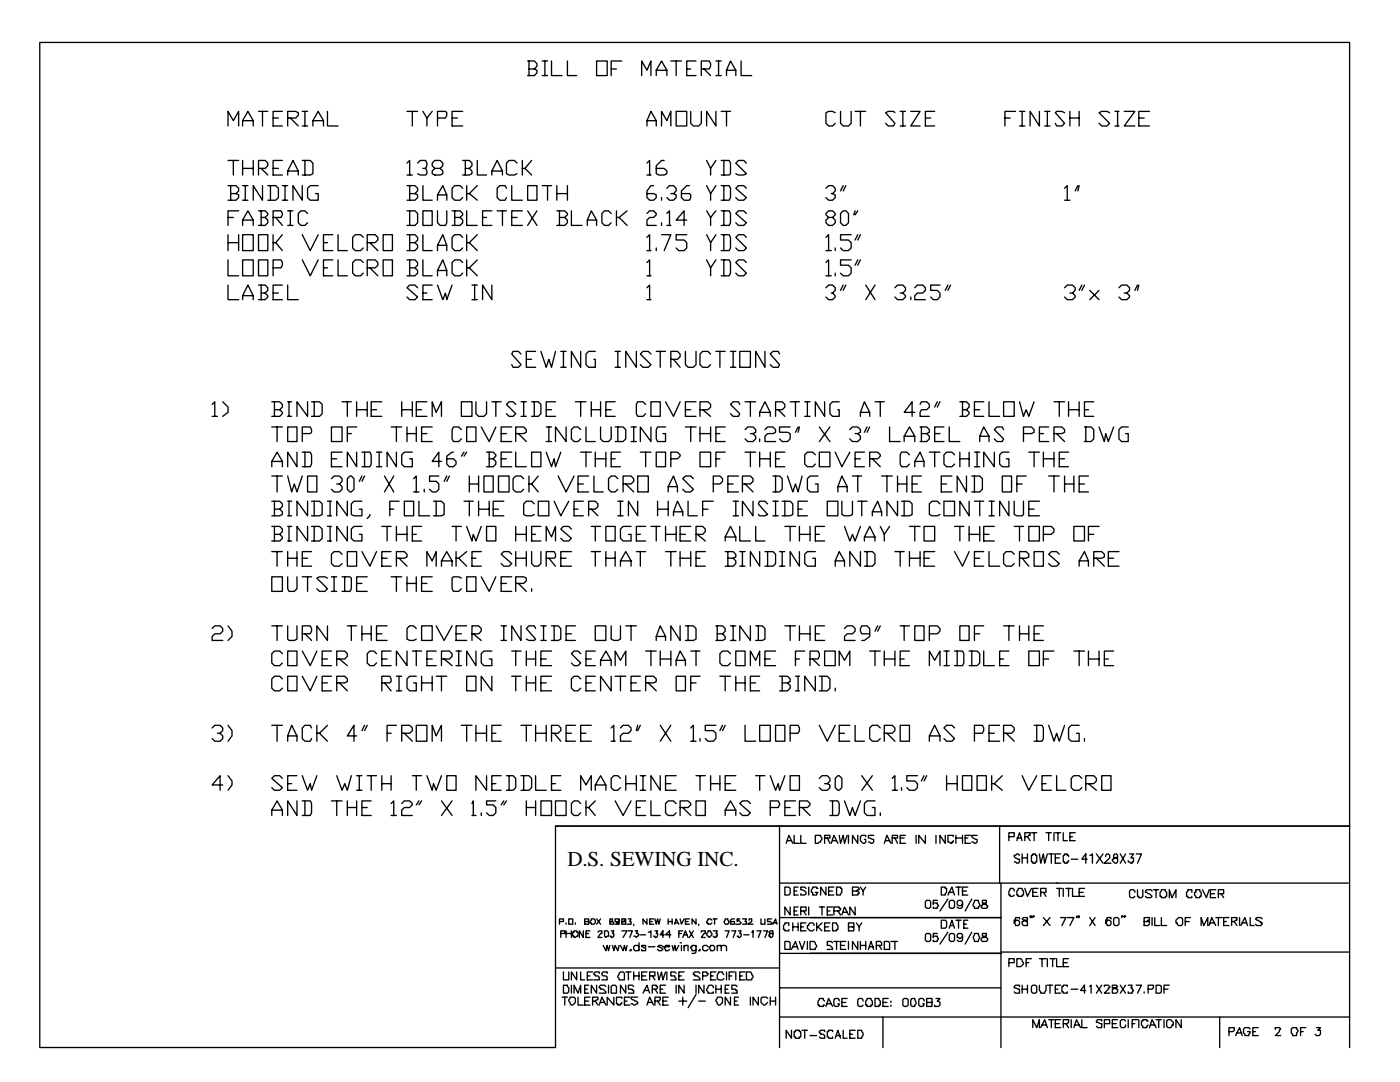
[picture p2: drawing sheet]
<svg xmlns="http://www.w3.org/2000/svg" width="279mm" height="216mm" viewBox="0 0 279 216" stroke-linecap="round" stroke-linejoin="round" font-family="sans-serif">
<defs><g id="words">
<text font-size="4.2" x="113.2" y="172.8">D.S. SEWING INC.</text>
</g></defs>
<g fill="none" stroke="#000" stroke-width=".26">
<path d="M7.9 8.5h261.4v156.3h-158.4v44.2h-103zM105.3 12.2h1.3l.6 .5v.5l-.6 .6M105.6 13.8h1l.6 .2v.6l-.6 .5h-1.3M105.6 12.2v2.9M108.2 12.2h1.1M108.2 15.1h1.1M108.7 12.2v2.9M110.1 12.2v2.9h2.1M113.2 12.2v2.9h1.9M119.1 12.2h2.1v2.9h-2.1zM122 13.8h1M124.1 12.2h-2.1v2.9"/>
<path d="M128.1 15.1v-2.9l1 1.8 .8-1.8v2.9M131 15.1v-1.1l1-1.8 1.1 1.8v1.1M131 14h2.1M133.9 12.2h2.1M134.9 12.2v2.9M137.1 13.8h.7M138.9 12.2h-1.8v2.9h1.8M140 13.8h1.6l.2-.6v-.5l-.2-.5h-1.6v2.9M140.5 13.8l1.3 1.3M142.9 12.2h1M142.9 15.1h1M143.4 12.2v2.9"/>
<path d="M145 15.1v-1.1l.8-1.8 1 1.8v1.1M145 14h1.8M147.9 12.2v2.9h2.1M45.5 25.1v-2.9l1.1 1.9 1-1.9v2.9M45.5 37h1.6l.5 .6v.5l-.5 .5M45.5 32h2.1M46 38.6h1.1l.5 .3v.5l-.5 .6h-1.6M46 37v3M46.6 32v2.9M48.4 25.1v-1l1.1-1.9 1 1.9v1M48.4 24.1h2.1M48.4 32v2.9"/>
<path d="M48.4 33.6h2.1M48.4 37h1.1M48.4 40h1.1M48.9 37v3M50.5 32v2.9M51.6 33.6h1.3l.5-.5v-.6l-.5-.5h-1.3v2.9M51.6 22.2h1.8M52.1 33.6l1.3 1.3M52.4 37v3l-1.9-3v3M52.4 22.2v2.9M53.4 37h1.6l.6 .6v1.8l-.6 .6h-1.6M54 37v3"/>
<path d="M54.5 23.5h1.1M54.5 33.6h1.1M56.4 22.2h-1.9v2.9h1.9M56.4 32h-1.9v2.9h1.9M56.4 37h1M56.4 40h1M56.9 37v3M57.4 23.5h1.6l.5-.5v-.5l-.5-.3h-1.6v2.9M57.4 34.9v-.8l1.1-2.1 1 2.1v.8M57.4 34.1h2.1M57.9 23.5l1.6 1.6M60.3 32h1.6l.5 .5v2.2l-.5 .2h-1.6"/>
<path d="M60.3 37v3l-1.8-3v3M60.3 22.2h1.1M60.3 25.1h1.1M60.9 22.2v2.9M60.9 32v2.9M62.4 25.1v-1l1.1-1.9 1.1 1.9v1M62.4 24.1h2.2M63.5 37h-1.6l-.5 .6v1.8l.5 .6h1.6v-1.4h-.5M65.4 22.2v2.9h2.1M81.2 32.5l.6-.5v2.9M81.2 37h1.6l.5 .6v.5l-.5 .5M81.2 22.2h2.1"/>
<path d="M81.2 34.9h1.1M81.8 38.6h1l.5 .3v.5l-.5 .6h-1.6M81.8 37v3M82.3 22.2v2.9M83.3 32.5l.6-.5h1l.3 .5v.6l-.3 .5h-.5M84.4 22.2l.8 1.3v1.6M84.4 37v3h1.9M84.9 33.6l.3 .5v.6l-.3 .2h-1l-.6-.2M86.3 22.2l-1.1 1.3M86.8 33.6l-.5-.5v-.6l.5-.5h1l.6 .5v.6l-.6 .5h-1l-.5 .5v.6l.5 .2h1l.6-.2v-.6l-.6-.5M87.3 23.5h1.6l.3-.5v-.5l-.3-.3h-1.6v2.9M87.3 40v-1.1l1.1-1.9 .8 1.9v1.1"/>
<path d="M87.3 38.9h1.9M90.2 23.5h1.1M92.3 22.2h-2.1v2.9h2.1M92.3 32h1.4l.5 .5v.6l-.5 .5M92.3 37.6l-.5-.6h-1l-.6 .6v1.8l.6 .6h1l.5-.6M92.9 33.6h.8l.5 .5v.6l-.5 .2h-1.4M92.9 32v2.9M93.1 37v3M93.7 38.6l1.5 1.4M95.2 32v2.9h1.9M95.2 37l-1.5 1.6h-.6M98.2 34.9v-.8l1-2.1 1.1 2.1v.8"/>
<path d="M98.2 34.1h2.1M101.1 37.6l-.3-.6h-1.1l-.5 .6v1.8l.5 .6h1.1l.3-.6M102.1 37v3h2.1M103.2 32.5l-.5-.5h-1.1l-.5 .5v2.2l.5 .2h1.1l.5-.2M104.2 32v2.9M104.8 33.6l1.3 1.3M105.3 37h1.9v3h-1.9zM106.1 32l-1.3 1.6h-.6M108.2 37h1.9M109.3 37v3M111.1 37v3M111.1 38.6h2.1"/>
<path d="M113.2 37v3M129.1 25.1v-1l.8-1.9 1.1 1.9v1M129.1 32.5l.5-.5v2.9M129.1 24.1h1.9M129.1 34.9h.8M130.4 37h-.5l-.8 1.1v1.3l.5 .6h.8l.6-.6v-.5l-.6-.3h-1.3M132 25.1v-2.9l1.1 1.9 .8-1.9v2.9M132 39.4v.6M132.6 32h-.6l-1 1.1v1.6l.5 .2h1.1l.5-.2v-.6l-.5-.5h-1.6M133.1 37.6l.5-.6h.8l.5 .6v.5l-.5 .5h-.5M134.4 38.6l.5 .3v.5l-.5 .6h-.8l-.5-.6M134.9 22.2h2.2v2.9h-2.2z"/>
<path d="M137.6 37h-.5l-1.1 1.1v1.3l.5 .6h1.1l.2-.6v-.5l-.2-.3h-1.6M137.8 22.2v2.4l.6 .5h1l.6-.5v-2.4M141 32l.8 1.6v1.3M141 37l.8 1.6v1.4M142.9 22.2v2.9l-1.9-2.9v2.9M142.9 32l-1.1 1.6M142.9 37l-1.1 1.6M143.9 32h1.6l.3 .5v2.2l-.3 .2h-1.6M143.9 37h1.6l.3 .6v1.8l-.3 .6h-1.6M143.9 22.2h1.9M144.5 32v2.9M144.5 37v3"/>
<path d="M145 22.2v2.9M149 32.5l-.6-.5h-1l-.6 .5 2.2 2.2-.6 .2h-1l-.6-.2M149 37.6l-.6-.6h-1l-.6 .6 2.2 1.8-.6 .6h-1l-.6-.6M164.8 37.6l.6-.6h.8l.5 .6v.5l-.5 .5h-.3M166.2 38.6l.5 .3v.5l-.5 .6h-.8l-.6-.6M166.7 22.5l-.5-.3h-.8l-.6 .3v2.1l.6 .5h.8l.5-.5M167.7 22.2v2.4l.6 .5h1l.6-.5v-2.4M168.3 37l-.6 1.1M168.8 37l-.5 1.1M170.7 22.2h2.1M171.7 22.2v2.9M178.6 22.5l-.3-.3h-1l-.6 .3 1.9 2.1-.3 .5h-1l-.6-.5"/>
<path d="M179.7 22.2h1M179.7 25.1h1M180.2 22.2v2.9M181.8 22.2h1.8l-1.8 2.9h1.8M184.7 23.5h1M186.5 22.2h-1.8v2.9h1.8M200.6 23.5h1M202.7 22.2h-2.1v2.9M203.5 22.2h1M203.5 25.1h1M204 22.2v2.9M207.4 22.2v2.9l-1.8-2.9v2.9"/>
<path d="M208.5 22.2h1M208.5 25.1h1M209 22.2v2.9M212.5 22.5l-.6-.3h-1l-.3 .3 1.9 2.1-.6 .5h-1l-.3-.5M212.5 37.6l.5-.6v3M212.5 40h1M213.5 23.5h1.9M213.5 22.2v2.9M215.1 37l-.5 1.1M215.4 22.2v2.9M215.4 37l-.3 1.1M221.5 22.5l-.6-.3h-1l-.6 .3 2.2 2.1-.6 .5h-1l-.6-.5"/>
<path d="M222.5 22.2h.8M222.5 25.1h.8M223 22.2v2.9M224.4 22.2h2.1l-2.1 2.9h2.1M227.3 23.5h1M229.4 22.2h-2.1v2.9h2.1M45.5 51.9v3.1h2.1M45.5 56.9v2.9h2.1M45.5 43.4h1.1M45.5 46.8v3.2M45.5 48.4h2.1M47.6 42.1h-2.1v2.9"/>
<path d="M47.6 46.8v3.2M48.4 46.8h2.1v3.2h-2.1zM48.4 51.9h2.1v3.1h-2.1zM48.4 45v-1.1l1.1-1.8 1 1.8v1.1M48.4 59.8v-.8l1.1-2.1 1 2.1v.8M48.4 43.9h2.1M48.4 59h2.1M51.6 46.8h1.8v3.2h-1.8zM51.6 51.9h1.8v3.1h-1.8zM51.6 42.1h1.3l.5 .5v.3l-.5 .5M51.6 56.9h1.3l.5 .5v.5l-.5 .6M52.1 43.4h.8l.5 .5v.5l-.5 .6h-1.3"/>
<path d="M52.1 58.5h.8l.5 .5v.3l-.5 .5h-1.3M52.1 42.1v2.9M52.1 56.9v2.9M54.5 43.4h1.6l.3-.5-.3-.8h-1.6v2.9M54.5 53.4h1.6l.3-.5v-.5l-.3-.5h-1.6v3.1M54.5 46.8v3.2M54.5 58.5h1.1M55 43.4l1.4 1.6M55 48.4l1.4 1.6M56.4 46.8l-1.4 1.6h-.5M56.4 56.9h-1.9v2.9h1.9M57.4 56.9v2.9h2.1"/>
<path d="M57.4 42.1h1.1M57.4 45h1.1M57.9 42.1v2.9M60.3 46.8l1.6 3.2 1.6-3.2M60.3 51.9l1.6 3.1 1.6-3.1M61.4 42.6l-.5-.5h-.8l-.6 .5v1.8l.6 .6h.8l.5-.6M64.6 48.4h.8M64.6 53.4h.8M66.4 46.8h-1.8v3.2h1.8M66.4 51.9h-1.8v3.1h1.8M67.5 46.8v3.2h1.8M67.5 51.9v3.1h1.8"/>
<path d="M72.5 47.4l-.5-.6h-1.1l-.5 .6v2.1l.5 .5h1.1l.5-.5M72.5 52.4l-.5-.5h-1.1l-.5 .5v2.1l.5 .5h1.1l.5-.5M73.3 48.4h1.6l.5-.5v-.5l-.5-.6h-1.6v3.2M73.3 53.4h1.6l.5-.5v-.5l-.5-.5h-1.6v3.1M73.8 48.4l1.6 1.6M73.8 53.4l1.6 1.6M76.5 46.8h1.8v3.2h-1.8zM76.5 51.9h1.8v3.1h-1.8zM81.2 42.1h1.6l.5 .5v1.8l-.5 .6h-1.6M81.2 46.8h1.6l.5 .6v.5l-.5 .5M81.2 51.9h1.6l.5 .5v.5l-.5 .5M81.8 48.4h1l.5 .5v.6l-.5 .5h-1.6"/>
<path d="M81.8 53.4h1l.5 .6v.5l-.5 .5h-1.6M81.8 42.1v2.9M81.8 46.8v3.2M81.8 51.9v3.1M83.3 57.4l-.5-.5h-1l-.6 .5 2.1 1.9-.5 .5h-1l-.6-.5M84.4 42.1h1.9v2.9h-1.9zM84.4 46.8v3.2h1.9M84.4 51.9v3.1h1.9M84.4 58.5h.8M86.3 56.9h-1.9v2.9h1.9M87.3 42.1v2.3l.5 .6h1.1l.3-.6v-2.3M87.3 50v-1.1l1.1-2.1 .8 2.1v1.1"/>
<path d="M87.3 55v-1l1.1-2.1 .8 2.1v1M87.3 56.9l1.1 2.9 .5-1.3 .3 1.3 1-2.9M87.3 48.9h1.9M87.3 54h1.9M90.2 42.1h1.6l.5 .5v.3l-.5 .5M90.8 43.4h1l.5 .5v.5l-.5 .6h-1.6M90.8 42.1v2.9M92.3 47.4l-.5-.6h-1l-.6 .6v2.1l.6 .5h1l.5-.5M92.3 52.4l-.5-.5h-1l-.6 .5v2.1l.6 .5h1l.5-.5M93.1 42.1v2.9h2.1M93.1 46.8v3.2M93.1 51.9v3.1"/>
<path d="M93.7 48.4l1.5 1.6M93.7 53.4l1.5 1.6M94.2 59.8h1M94.2 56.9h1M94.7 56.9v2.9M95.2 46.8l-1.5 1.6h-.6M95.2 51.9l-1.5 1.5h-.6M96.3 43.4h.8M98.2 42.1h-1.9v2.9h1.9M98.2 56.9v2.9l-1.9-2.9v2.9M99.2 42.1h1.9M100.3 42.1v2.9"/>
<path d="M102.1 43.4h1.1M104.2 42.1h-2.1v2.9h2.1M105.3 42.1l1.9 2.9M107.2 42.1l-1.9 2.9M111.1 42.1h1.6l.5 .5v.3l-.5 .5M111.7 43.4h1l.5 .5v.5l-.5 .6h-1.6M111.7 42.1v2.9M114 42.1v2.9h2.2M117.2 45v-1.1l.8-1.8 1.1 1.8v1.1M117.2 43.9h1.9M122 42.6l-.6-.5h-.7l-.6 .5v1.8l.6 .6h.7l.6-.6M123 42.1v2.9"/>
<path d="M123.6 43.4l1.5 1.6M125.1 42.1l-1.5 1.3h-.6M129.1 42.6l.5-.5h.8l.6 .5v.3l-.6 .5h-.8l-.5 .5v1.1h1.9M129.1 47.4l.5-.6v3.2M129.1 52.4l.5-.5v3.1M129.1 57.4l.5-.5v2.9M129.1 50h.8M129.1 55h.8M129.1 59.8h.8M131 49.5v.5M132 46.8h1.9l-1.3 3.2M132 44.4v.6"/>
<path d="M133.1 42.6l.5-.5v2.9M133.1 45h.8M137.1 43.9h-2.2l1.6-1.8v2.9M137.1 46.8h-2.2v1.1h1.6l.6 .5v1.1l-.6 .5h-1l-.6-.5M141 42.1l.8 1.3v1.6M141 46.8l.8 1.6v1.6M141 51.9l.8 1.5v1.6M142.9 42.1l-1.1 1.3M142.9 46.8l-1.1 1.6M142.9 51.9l-1.1 1.5M143.9 42.1h1.6l.3 .5v1.8l-.3 .6h-1.6M143.9 46.8h1.6l.3 .6v2.1l-.3 .5h-1.6"/>
<path d="M143.9 51.9h1.6l.3 .5v2.1l-.3 .5h-1.6M144.5 42.1v2.9M144.5 46.8v3.2M144.5 51.9v3.1M149 42.6l-.6-.5h-1l-.6 .5 2.2 1.8-.6 .6h-1l-.6-.6M149 47.4l-.6-.6h-1l-.6 .6 2.2 2.1-.6 .5h-1l-.6-.5M149 52.4l-.6-.5h-1l-.6 .5 2.2 2.1-.6 .5h-1l-.6-.5M164.8 47.4l.6-.6v3.2M164.8 52.4l.6-.5v3.1M164.8 57.4l.6-.5h.8l.5 .5v.5l-.5 .6h-.3M164.8 50h1.1M164.8 55h1.1"/>
<path d="M165.4 43.4l-.6-.5v-.3l.6-.5h.8l.5 .5v.3l-.5 .5h-.8l-.6 .5v.5l.6 .6h.8l.5-.6v-.5l-.5-.5M166.2 58.5l.5 .5v.3l-.5 .5h-.8l-.6-.5M166.7 49.5v.5M166.7 54.5v.5M168.3 42.1h.5l.5 .5v1.8l-.5 .6h-.5l-.6-.6v-1.8zM168.3 56.9l-.6 1M168.8 56.9l-.5 1M169.9 46.8h-2.2v1.1h1.6l.6 .5v1.1l-.6 .5h-1l-.6-.5M169.9 51.9h-2.2v1h1.6l.6 .5v1.1l-.6 .5h-1l-.6-.5M170.7 42.1l-.3 .8M171.2 42.1l-.5 .8M171.2 46.8l-.5 1.1"/>
<path d="M171.2 51.9l-.5 1M171.7 46.8l-.5 1.1M171.7 51.9l-.5 1M172.8 56.9l1.8 2.9M174.6 56.9l-1.8 2.9M178.6 57.4l.5-.5h1.1l.5 .5v.5l-.5 .6h-.5M180.2 58.5l.5 .5v.3l-.5 .5h-1.1l-.5-.5M181.8 59.3v.5M182.6 57.4l.5-.5h1l.6 .5v.5l-.6 .6h-1l-.5 .5v.8h2.1M187.6 56.9h-1.9v1h1.4l.5 .6v.8l-.5 .5h-.8l-.6-.5M189.2 56.9l-.6 1M189.7 56.9l-.5 1"/>
<path d="M212.5 57.4l.5-.5h1l.6 .5v.5l-.6 .6h-.5M214 58.5l.6 .5v.3l-.6 .5h-1l-.5-.5M215.9 56.9l-.5 1M216.4 56.9l-.5 1M217.5 57.9l1.8 1.9M219.3 57.9l-1.8 1.9M223.3 57.4l.5-.5h1.1l.5 .5v.5l-.5 .6h-.5M224.9 58.5l.5 .5v.3l-.5 .5h-1.1l-.5-.5M227 56.9l-.5 1M227.3 56.9l-.3 1M104 70.6l-.5-.5h-1.1l-.3 .5 1.9 2.2-.5 .5h-1.1l-.3-.5M105 71.7h1.1"/>
<path d="M106.9 70.1h-1.9v3.2h1.9M107.9 70.1l1.1 3.2 .5-1.6 .6 1.6 .8-3.2M111.9 73.3h1.1M111.9 70.1h1.1M112.4 70.1v3.2M115.9 70.1v3.2l-1.9-3.2v3.2M118.8 70.1h-1.3l-.6 .5v2.2l.6 .5h1.3v-1.6h-.3M122.8 73.3h1M122.8 70.1h1M123.3 70.1v3.2M127 70.1v3.2l-2.1-3.2v3.2M129.9 70.6l-.5-.5h-1.1l-.5 .5 2.1 2.2-.5 .5h-1.1l-.5-.5"/>
<path d="M131 70.1h1.8M131.8 70.1v3.2M133.9 71.7h1.3l.5-.5v-.6l-.5-.5h-1.3v3.2M134.4 71.7l1.3 1.6M136.8 70.1v2.7l.5 .5h1.1l.5-.5v-2.7M141.8 70.6l-.5-.5h-1.1l-.5 .5v2.2l.5 .5h1.1l.5-.5M142.9 70.1h1.8M143.7 70.1v3.2M145.8 73.3h1M145.8 70.1h1M146.3 70.1v3.2M147.6 70.1h2.2v3.2h-2.2z"/>
<path d="M152.7 70.1v3.2l-1.9-3.2v3.2M155.6 70.6l-.3-.5h-1l-.6 .5 1.9 2.2-.3 .5h-1l-.6-.5M42.3 80.7l.6-.5v2.9M42.3 83.1h1.1M44.4 80.2l1.1 1v1.1l-1.1 .8M54.2 80.2h1.6l.6 .5v.5l-.6 .6M54.2 93.1v-1l1.1-1.9 1.1 1.9v1M54.2 85.2h2.2M54.2 92.1h2.2M54.2 95h2.2M54.8 81.8h1l.6 .5v.2l-.6 .6h-1.6M54.8 80.2v2.9"/>
<path d="M55.3 85.2v2.9M55.3 95v3.2M57.4 85.2h1.9v2.9h-1.9zM57.4 95l.8 3.2 .5-1.6 .6 1.6 1-3.2M57.4 83.1h.8M57.4 80.2h.8M57.7 80.2v2.9M59.3 90.2v2.9l-1.9-2.9v2.9M60.3 86.5h1.6l.3-.2v-.6l-.3-.5h-1.6v2.9M60.3 90.2h1.6l.3 .6v1.8l-.3 .5h-1.6M60.9 90.2v2.9M61.4 95h1.8v3.2h-1.8z"/>
<path d="M61.4 80.2v2.9l-2.1-2.9v2.9M62.2 80.2h1.6l.5 .5v1.8l-.5 .6h-1.6M62.7 80.2v2.9M66.1 85.2h2.2v2.9h-2.2zM66.1 95.5l.6-.5h1l.6 .5v.5l-.6 .6h-.5M66.1 91.5h1.1M67.7 96.6l.6 .5v.5l-.6 .6h-1l-.6-.6M68.3 90.2h-2.2v2.9h2.2M68.3 80.2h1.8M69.3 95.5l.5-.5h.3l.5 .5v2.1l-.5 .6h-.3l-.5-.6zM69.3 80.2v2.9M69.3 86.5h.8"/>
<path d="M71.2 85.2h-1.9v2.9M71.2 90.2v2.9l-1.9-2.9v2.9M71.2 80.2v2.9M71.2 81.8h2.1M72.2 90.2h1.6l.3 .6v1.8l-.3 .5h-1.6M72.2 95l-.5 1M72.8 90.2v2.9M72.8 95l-.6 1M73.3 80.2v2.9M74.1 81.8h1M75.1 93.1h1.1M75.1 90.2h1.1"/>
<path d="M75.7 90.2v2.9M76.2 80.2h-2.1v2.9h2.1M76.7 95l1.9 3.2M78.1 85.2h2.1M78.6 95l-1.9 3.2M79.1 90.2v2.9l-1.8-2.9v2.9M79.1 85.2v2.9M80.2 81.8h2.1M80.2 80.2v2.9M81.2 86.5h1.9M81.2 85.2v2.9M82.3 90.2h-1.6l-.5 .6v1.8l.5 .5h1.6v-1.6h-.5"/>
<path d="M82.3 80.2v2.9M82.5 95.5l.6-.5v3.2M82.5 98.2h1.1M83.1 81.8h1M83.1 85.2v2.9M84.1 86.5h1.1M84.7 97.6v.6M85.2 80.2h-2.1v2.9h2.1M86.3 83.1v-2.9l.7 2.1 1.1-2.1v2.9M86.3 85.2h-2.2v2.9h2.2M87.6 95h-1.9v1h1.3l.6 .6v1l-.6 .6h-.7l-.6-.6M88.1 92.1h-1.8l1.3-1.9v2.9"/>
<path d="M89.2 95l-.6 1M89.7 95l-.5 1M90.5 90.2h-.3l-1 .8v1.6l.5 .5h.8l.5-.5v-.5l-.5-.6h-1.3M92.1 80.2h2.1v2.9h-2.1zM92.1 85.7l-.6-.5h-1l-.3 .5v1.9l.3 .5h1l.6-.5M92.6 90.2l-.5 .8M93.1 85.2h1.9v2.9h-1.9zM93.1 90.2l-.5 .8M93.7 95v3.2M93.7 96.6h1.8M95 80.2v2.3l.5 .6h1.1l.5-.6v-2.3M95.5 95v3.2"/>
<path d="M96 85.2l1.6 2.9 1.4-2.9M96.6 95h1.8v3.2h-1.8zM97.1 90.2h1.3l.6 .6v.2l-.6 .5M97.6 91.5h.8l.6 .6v.5l-.6 .5h-1.3M97.6 90.2v2.9M98.2 80.2h1.8M99 80.2v2.9M99.5 95h2.1v3.2h-2.1zM100 86.5h1.1M100 91.5h1.1M102.1 85.2h-2.1v2.9h2.1M102.1 90.2h-2.1v2.9h2.1"/>
<path d="M102.9 80.7l-.5-.5h-.8l-.5 .5 1.8 1.8-.5 .6h-.8l-.5-.6M102.9 86.5h1.6l.5-.2v-.6l-.5-.5h-1.6v2.9M102.9 90.2v2.9h2.1M103.5 86.5l1.5 1.6M104 83.1h1M104 80.2h1M104.5 95.5l-.5-.5h-1.1l-.5 .5v2.1l.5 .6h1.1l.5-.6M104.5 80.2v2.9M105.6 95v3.2M106.1 90.2h1.8v2.9h-1.8zM106.1 80.2h1.3l.5 .5v1.8l-.5 .6h-1.3M106.1 96.6l1.3 1.6"/>
<path d="M106.6 80.2v2.9M107.4 95l-1.3 1.6h-.5M109 90.2l1.1 2.9 .5-1.6 .3 1.6 1-2.9M109 81.8h1.1M109 85.2h1.1M109 88.1h1.1M109.5 85.2v2.9M110.9 80.2h-1.9v2.9h1.9M111.4 95l1.6 3.2 1.6-3.2M113 85.2v2.9l-2.1-2.9v2.9M114.8 80.2h2.1M115.4 96.6h1"/>
<path d="M115.9 85.7l-.5-.5h-.8l-.6 .5v1.9l.6 .5h.8l.5-.5M115.9 80.2v2.9M115.9 90.2h2.1M116.9 85.2v2.9h1.9M116.9 90.2v2.9M117.5 95h-2.1v3.2h2.1M118 81.8h1.9M118 80.2v2.9M118.5 95v3.2h1.9M118.8 91.5h2.1M118.8 90.2v2.9M119.9 85.2v2.4l.5 .5h1l.6-.5v-2.4"/>
<path d="M119.9 80.2v2.9M120.9 81.8h1.1M120.9 90.2v2.9M122 91.5h.8M122.8 80.2h-1.9v2.9h1.9M122.8 85.2h1.6l.5 .5v1.9l-.5 .5h-1.6M123.3 95.5l-.5-.5h-.8l-.6 .5v2.1l.6 .6h.8l.5-.6M123.3 85.2v2.9M123.8 90.2h-1.8v2.9h1.8M124.4 96.6h1.5l.6-.6v-.5l-.6-.5h-1.5v3.2M124.9 96.6l1.6 1.6M125.9 85.2h1.1"/>
<path d="M125.9 88.1h1.1M126.5 85.2v2.9M127.3 95h2.1v3.2h-2.1zM127.8 90.2h2.1M128.9 80.7l-.6-.5h-1l-.3 .5v1.8l.3 .6h1l.6-.6M128.9 90.2v2.9M129.9 80.2h1.9v2.9h-1.9zM129.9 85.2v2.9l-2.1-2.9v2.9M131 90.2h1.8v2.9h-1.8zM132.8 80.2l1.6 2.9 1.3-2.9M132.8 85.2h-1.6l-.2 .5v1.9l.2 .5h1.6v-1.6h-.5M133.3 98.2v-1.1l1.1-2.1 .8 2.1v1.1"/>
<path d="M133.3 97.1h1.9M133.9 91.5h1.3l.5-.5v-.2l-.5-.6h-1.3v2.9M136.8 81.8h1M136.8 85.2h2.1M137.8 85.2v2.9M138.4 95.5l-.6-.5h-1l-.5 .5 2.1 2.1-.6 .6h-1l-.5-.6M138.9 80.2h-2.1v2.9h2.1M139.7 90.2h2.1v2.9h-2.1zM139.7 81.8h1.6l.5-.6v-.5l-.5-.5h-1.6v2.9M139.7 86.5h2.1M139.7 85.2v2.9M140.2 81.8l1.6 1.3"/>
<path d="M141.8 85.2v2.9M142.3 96.6h1.4l.5-.6v-.5l-.5-.5h-1.4v3.2M142.9 86.5h.8M142.9 91.5h.8M144.7 85.2h-1.8v2.9h1.8M144.7 90.2h-1.8v2.9M145.3 96.6h1M147.4 95h-2.1v3.2h2.1M147.6 80.7l-.2-.5h-1.1l-.5 .5 1.8 1.8-.2 .6h-1.1l-.5-.6M148.2 96.6h1.6l.5-.6v-.5l-.5-.5h-1.6v3.2M148.7 85.7l.5-.5h1.1l.5 .5v.6l-.5 .2h-.5M148.7 80.2h2.1"/>
<path d="M148.7 90.2h2.1M148.7 96.6l1.6 1.6M149.8 80.2v2.9M149.8 90.2v2.9M150.3 86.5l.5 .5v.6l-.5 .5h-1.1l-.5-.5M151.6 83.1v-.8l1.1-2.1 1 2.1v.8M151.6 82.3h2.1M151.6 87.6v.5M151.6 90.2v2.9M151.6 91.5h2.1M152.7 85.7l.5-.5h1.1l.5 .5v.6l-.5 .2h-1.1l-.5 .5v1.1h2.1M153.7 90.2v2.9"/>
<path d="M154.3 95h1.3l.5 .5v2.1l-.5 .6h-1.3M154.8 81.8h1.3l.5-.6v-.5l-.5-.5h-1.3v2.9M154.8 91.5h.8M154.8 95v3.2M155.3 81.8l1.3 1.3M156.6 90.2h-1.8v2.9h1.8M157.2 95l1 3.2 .6-1.6 .5 1.6 .8-3.2M157.7 85.2h-2.1v1.1h1.6l.5 .2v1.1l-.5 .5h-1.1l-.5-.5M157.7 80.2h1.8M158.8 80.2v2.9M159.3 85.2l-.5 1.1M159.5 85.2l-.2 1.1"/>
<path d="M160.6 83.1h1.1M160.6 80.2h1.1M161.1 80.2v2.9M162.7 90.8l-.5-.6h-1.1l-.5 .6v1.8l.5 .5h1.1l.5-.5M163.2 95h-1.5l-.6 .5v2.1l.6 .6h1.5v-1.6h-.5M163.5 90.2h2.1v2.9h-2.1zM163.5 85.2l2.1 2.9M164.6 80.2v2.9l-1.9-2.9v2.9M165.6 85.2l-2.1 2.9M166.7 90.2l1.3 2.9 1.6-2.9M167.2 98.2v-1.1l.8-2.1 1.1 2.1v1.1M167.2 97.1h1.9"/>
<path d="M167.5 80.2h-1.3l-.6 .5v1.8l.6 .6h1.3v-1.3h-.3M169.6 85.7l.5-.5h1.1l.5 .5v.6l-.5 .2h-.5M170.1 95h1.9M170.7 91.5h1M171.2 86.5l.5 .5v.6l-.5 .5h-1.1l-.5-.5M171.2 95v3.2M171.7 83.1v-.8l.8-2.1 1.1 2.1v.8M171.7 82.3h1.9M172.5 90.2h-1.8v2.9h1.8M173 85.2l-.5 1.1M173.6 91.5h1.6l.5-.5v-.2l-.5-.6h-1.6v2.9M173.6 85.2l-.6 1.1"/>
<path d="M174.1 91.5l1.6 1.6M174.6 80.2h1.9M175.7 80.2v2.9M175.9 95h2.2M177 95v3.2M177.5 85.2v2.9h2.2M179.1 96.6h1.9M179.1 95v3.2M180.4 88.1v-1.1l1.1-1.8 1.1 1.8v1.1M180.4 87h2.2M181 95v3.2M181.5 90.8l-.5-.6h-1.1l-.2 .6v1.8l.2 .5h1.1l.5-.5"/>
<path d="M182 96.6h1.1M182.6 82.3h-2.2l1.6-2.1v2.9M182.6 93.1v-1l1-1.9 .8 1.9v1M182.6 92.1h1.8M183.6 80.7l.3-.5h1l.6 .5v.5l-.6 .6h-1l-.3 .5v.8h1.9M183.6 85.2h1.3l.6 .5v.6l-.6 .2M183.9 86.5h1l.6 .5v.6l-.6 .5h-1.3M183.9 95h-1.9v3.2h1.9M183.9 85.2v2.9M185.5 90.2h2.1M186.5 86.5h1.1M186.5 90.2v2.9"/>
<path d="M187.1 80.2l-.6 1M187.6 80.2l-.5 1M187.9 96.6h1M188.4 85.2h-1.9v2.9h1.9M189.4 85.2v2.9h2.2M190 95h-2.1v3.2h2.1M190.5 90.8l-.5-.6h-1.1l-.5 .6v1.8l.5 .5h1.1l.5-.5M191.6 80.2h1.3l.5 .5v.5l-.5 .6M191.6 91.5h1.8M191.6 90.2v2.9M192.1 81.8h.8l.5 .5v.2l-.5 .6h-1.3M192.1 80.2v2.9"/>
<path d="M192.9 95v3.2l-1.9-3.2v3.2M193.4 90.2v2.9M193.9 95h1.6l.6 .5v2.1l-.6 .6h-1.6M194.5 81.8h1M194.5 93.1h1M194.5 90.2h1M194.5 95v3.2M195 90.2v2.9M195.5 88.1v-1.1l.8-1.8 1.1 1.8v1.1M195.5 87h1.9M196.3 80.2h-1.8v2.9h1.8M197.4 80.2v2.9h2.1"/>
<path d="M198.4 90.2v2.9l-2.1-2.9v2.9M200 95h1.9v3.2h-1.9zM200.3 80.2h2.1v2.9h-2.1zM200.3 85.7l-.3-.5h-1l-.6 .5 1.9 1.9-.3 .5h-1l-.6-.5M201.3 90.2h-1.3l-.5 .6v1.8l.5 .5h1.3v-1.6h-.5M202.9 96.6h1.1M203.5 80.2l.8 2.9 .5-1.3 .5 1.3 1.1-2.9M204.3 86.5h1.5l.6-.2v-.6l-.6-.5h-1.5v2.9M204.8 95h-1.9v3.2M205.3 90.2h2.1M206.4 90.2v2.9M207.4 86.5h.8"/>
<path d="M208.2 91.5h2.1M208.2 90.2v2.9M209.3 85.2h-1.9v2.9h1.9M209.3 95h2.1M210.3 86.5h1.6l.6-.2v-.6l-.6-.5h-1.6v2.9M210.3 80.2h2.2M210.3 90.2v2.9M210.3 95v3.2M210.9 86.5l1.6 1.6M211.4 80.2v2.9M211.4 91.5h1.1M212.5 96.6h1.8"/>
<path d="M212.5 95v3.2M213.3 90.2h-1.9v2.9h1.9M213.3 81.8h2.1M213.3 80.2v2.9M214.3 95v3.2M215.4 80.2v2.9M215.4 96.6h1M216.4 85.2h1.4l.5 .5v1.9l-.5 .5h-1.4M216.4 81.8h.8M216.7 85.2v2.9M217.2 95h-1.8v3.2h1.8M218.3 80.2h-1.9v2.9h1.9"/>
<path d="M219.3 85.2l1.1 2.9 .3-1.6 .5 1.6 1-2.9M225.2 85.2h-1.4l-.5 .5v1.9l.5 .5h1.4v-1.6h-.6M54.2 115.1h2.2v2.9h-2.2zM54.2 100h1.6l.6 .5v.6l-.6 .5M54.2 105h1.6l.6 .6v.5l-.6 .5M54.2 110.1h2.2M54.8 101.6h1l.6 .5v.6l-.6 .2h-1.6M54.8 106.6h1l.6 .6v.2l-.6 .5h-1.6M54.8 100v2.9M54.8 105v2.9M55.3 110.1v2.9M57.4 115.1v2.4l.3 .5h1l.6-.5v-2.4"/>
<path d="M57.4 100h.8M57.4 102.9h.8M57.4 105h.8M57.4 107.9h.8M57.4 110.1v2.9M57.4 111.4h1.9M57.7 100v2.9M57.7 105v2.9M59.3 110.1v2.9M60.3 111.4h1.1M60.3 115.1h1.9M61.4 100v2.9l-2.1-2.9v2.9"/>
<path d="M61.4 105v2.9l-2.1-2.9v2.9M61.4 115.1v2.9M62.2 100h1.6l.5 .5v2.2l-.5 .2h-1.6M62.2 105h1.6l.5 .6v1.8l-.5 .5h-1.6M62.2 110.1h-1.9v2.9h1.9M62.7 100v2.9M62.7 105v2.9M65.4 115.4l-.6-.3h-1l-.6 .3 2.2 2.1-.6 .5h-1l-.6-.5M65.4 100h.7M65.4 102.9h.7M65.4 105h.7M65.4 107.9h.7"/>
<path d="M65.9 100v2.9M65.9 105v2.9M66.1 115.1h1.1M66.1 118h1.1M66.7 115.1v2.9M68.3 110.6l-.6-.5h-1l-.6 .5v1.8l.6 .6h1l.6-.6M68.3 115.1h1.5l.3 .3v2.1l-.3 .5h-1.5M68.8 115.1v2.9M69.3 110.1h1.9v2.9h-1.9zM69.3 100v2.9l-2.1-2.9v2.9M69.3 105v2.9l-2.1-2.9v2.9M71.2 116.4h1"/>
<path d="M72.2 100h-1.6l-.5 .5v2.2l.5 .2h1.6v-1.3h-.5M72.2 105h-1.6l-.5 .6v1.8l.5 .5h1.6v-1.3h-.5M72.2 110.1l1.6 2.9 1.3-2.9M73.3 115.1h-2.1v2.9h2.1M73.8 102.7v.2l-.5 .6M76.2 105h1.9M76.2 111.4h1.1M77.3 105v2.9M77.8 101.6h.8M78.1 110.1h-1.9v2.9h1.9M78.1 115.1h2.1M79.1 111.4h1.6l.5-.3v-.5l-.5-.5h-1.6v2.9"/>
<path d="M79.1 105v2.9M79.1 115.1v2.9M79.1 106.6h2.1M79.6 100h-1.8v2.9M79.6 111.4l1.6 1.6M80.7 100h1.8v2.9h-1.8zM81.2 105v2.9M81.2 115.1v2.9M81.2 116.4h1.9M82.3 106.6h.8M83.1 115.1v2.9M83.6 100v2.9h2.1"/>
<path d="M84.1 105h-1.8v2.9h1.8M84.1 116.4h1.1M85.2 113v-2.9l1.1 1.8 .7-1.8v2.9M86.3 115.1h-2.2v2.9h2.2M86.5 100h1.6l.5 .5v2.2l-.5 .2h-1.6M87 100v2.9M88.1 113v-1.1l1.1-1.8 1 1.8v1.1M88.1 111.9h2.1M90.2 105h1.9M91 105v2.9M91 110.1v2.9M91.5 111.4l1.6 1.6"/>
<path d="M92.1 115.4l-.6-.3h-1l-.3 .3v2.1l.3 .5h1l.6-.5M92.6 100h1.9M93.1 115.1h1.9v2.9h-1.9zM93.1 105l1.1 2.9 .3-1.3 .5 1.3 1-2.9M93.1 110.1l-1.6 1.3h-.5M93.7 100v2.9M94.2 111.4h.8M95.5 100v2.9M95.5 101.6h2.1M96 110.1h-1.8v2.9h1.8M96 115.1l1.6 2.9 1.4-2.9M97.1 105h1.9v2.9h-1.9z"/>
<path d="M97.6 100v2.9M98.4 101.6h1.1M100 116.4h1.1M100.5 100h-2.1v2.9h2.1M102.1 110.6l-.5-.5h-1.1l-.5 .5 2.1 1.8-.5 .6h-1.1l-.5-.6M102.1 115.1h-2.1v2.9h2.1M102.9 116.4h1.6l.5-.5v-.5l-.5-.3h-1.6v2.9M102.9 106.6h2.1M102.9 105v2.9M102.9 110.1v2.9M102.9 111.4h2.1M103.5 116.4l1.5 1.6"/>
<path d="M105 105v2.9M105 110.1v2.9M106.1 110.1v2.3l.5 .6h.8l.5-.6v-2.3M106.1 106.6h.8M106.1 117.5v.5M106.6 100.5l-.5-.5h-1.1l-.5 .5v2.2l.5 .2h1.1l.5-.2M107.4 100h2.1v2.9h-2.1zM107.9 105h-1.8v2.9h1.8M109 107.9v-2.9l1.1 2.2 .8-2.2v2.9M109 111.4h1.6l.3-.3v-.5l-.3-.5h-1.6v2.9M109.5 111.4l1.4 1.6M110.6 100l1.3 2.9 1.6-2.9"/>
<path d="M111.9 111.4h1.1M114 105.6l-.5-.6h-1.1l-.5 .6 2.1 1.8-.5 .5h-1.1l-.5-.5M114 110.1h-2.1v2.9h2.1M114.6 101.6h.8M116.4 100h-1.8v2.9h1.8M117.5 101.6h1.3l.5-.5v-.6l-.5-.5h-1.3v2.9M118 101.6l1.3 1.3M118 105h1.9M118 110.1h1.9M118.8 105v2.9M118.8 110.1v2.9M120.9 105h1.9v2.9h-1.9z"/>
<path d="M120.9 110.1v2.9M120.9 111.4h1.9M122.8 110.1v2.9M123.3 100h1.1M123.3 102.9h1.1M123.8 113v-1.1l1.1-1.8 1 1.8v1.1M123.8 100v2.9M123.8 111.9h2.1M125.9 105h-1.5l-.6 .6v1.8l.6 .5h1.5v-1.3h-.5M127 106.6h.8M127 110.1h1.9M127.3 100v2.9l-1.9-2.9v2.9"/>
<path d="M127.8 110.1v2.9M128.9 105h-1.9v2.9h1.9M129.9 105h1.9M131 105v2.9M131.2 101.6h2.1M131.2 100v2.9M132.8 106.6h2.1M132.8 105v2.9M132.8 110.1h2.1M133.3 100v2.9M133.9 110.1v2.9M134.4 102.9v-.8l.8-2.1 1.1 2.1v.8"/>
<path d="M134.4 102.1h1.9M134.9 105v2.9M135.7 106.6h1.1M135.7 111.4h2.1M135.7 110.1v2.9M137.3 100v2.9h1.9M137.8 105h-2.1v2.9h2.1M137.8 110.1v2.9M138.9 106.6h1.3l.6-.5v-.5l-.6-.6h-1.3v2.9M138.9 111.4h.8M139.2 106.6l1.6 1.3M140.2 101.6h1.1"/>
<path d="M140.8 110.1h-1.9v2.9h1.9M142.3 100h-2.1v2.9M144.7 107.9v-.7l1.1-2.2 1 2.2v.7M144.7 110.1h1.6l.5 .5v.5l-.5 .3M144.7 107.2h2.1M145.3 111.4h1l.5 .5v.5l-.5 .6h-1.6M145.3 110.1v2.9M146.3 100h1.1M146.3 102.9h1.1M146.8 100v2.9M147.6 105v2.9h2.2M147.6 110.1h1.1"/>
<path d="M147.6 113h1.1M148.2 110.1v2.9M150.3 100v2.9l-2.1-2.9v2.9M150.8 105v2.9h1.9M151.6 110.1v2.9l-1.8-2.9v2.9M152.7 110.1h1.6l.5 .5v1.8l-.5 .6h-1.6M153.2 100.5l-.5-.5h-1.1l-.3 .5 1.9 2.2-.5 .2h-1.1l-.3-.2M153.2 110.1v2.9M154.3 100h1M154.3 102.9h1M154.8 100v2.9M155.6 110.1h1"/>
<path d="M155.6 113h1M156.1 100h1.6l.5 .5v2.2l-.5 .2h-1.6M156.1 110.1v2.9M156.6 100v2.9M156.6 105h2.2M157.7 105v2.9M159.3 101.6h.8M159.5 110.1v2.9l-1.8-2.9v2.9M159.5 106.6h2.2M159.5 105v2.9M161.1 100h-1.8v2.9h1.8M161.7 105v2.9"/>
<path d="M162.7 110.1h-1.6l-.5 .5v1.8l.5 .6h1.6v-1.6h-.5M162.7 106.6h.8M164.6 105h-1.9v2.9h1.9M165.1 100h2.1v2.9h-2.1zM166.7 113v-1.1l.8-1.8 1 1.8v1.1M166.7 111.9h1.8M168 100v2.7l.5 .2h1.1l.5-.2v-2.7M168.5 105l1.1 2.9 .5-1.3 .6 1.3 1-2.9M171.2 100h1.8M171.7 110.1v2.9l-2.1-2.9v2.9M172 100v2.9M172.5 107.9v-.7l1.1-2.2 1 2.2v.7"/>
<path d="M172.5 110.1h1.6l.5 .5v1.8l-.5 .6h-1.6M172.5 107.2h2.1M173 110.1v2.9M174.1 102.9v-.8l1.1-2.1 .7 2.1v.8M174.1 102.1h1.8M175.7 105l.8 1.6v1.3M177.5 105l-1 1.6M178.6 110.1h1.8M179.1 100v2.9l-2.1-2.9v2.9M179.7 110.1v2.9M179.9 100h1.6l.5 .5v2.2l-.5 .2h-1.6M180.4 100v2.9"/>
<path d="M181.5 105h2.1M181.5 111.4h2.1M181.5 110.1v2.9M182.6 105v2.9M183.6 110.1v2.9M184.4 105h2.1v2.9h-2.1zM184.4 111.4h1.1M186.5 110.1h-2.1v2.9h2.1M187.6 100.5l-.5-.5h-1.1l-.5 .5v2.2l.5 .2h1.1l.5-.2M188.4 100h2.1v2.9h-2.1zM190.5 110.1l1.6 2.9 1.3-2.9M190.5 105h1.9"/>
<path d="M191.6 105v2.9M193.4 100v2.9l-1.8-2.9v2.9M193.4 105v2.9M193.4 106.6h2.1M194.5 100h1.8M194.5 111.4h1M195.5 100v2.9M195.5 105v2.9M196.3 110.1h-1.8v2.9h1.8M196.3 106.6h1.1M197.4 110.1v2.9h2.1M197.4 100h1"/>
<path d="M197.4 102.9h1M197.9 100v2.9M198.4 105h-2.1v2.9h2.1M201.3 100v2.9l-1.8-2.9v2.9M202.4 100v2.7l.5 .2h1.1l.3-.2v-2.7M202.4 110.6l-.5-.5h-1.1l-.5 .5v1.8l.5 .6h1.1l.5-.6M202.4 105h1.9M203.5 111.4h1.3l.5-.3v-.5l-.5-.5h-1.3v2.9M203.5 105v2.9M204 111.4l1.3 1.6M205.3 105h2.1v2.9h-2.1zM205.3 101.6h1.1"/>
<path d="M206.4 110.1h1.8v2.9h-1.8zM207.4 100h-2.1v2.9h2.1M208.2 106.6h1.6l.5-.5v-.5l-.5-.6h-1.6v2.9M211.4 110.6l-.5-.5h-1.1l-.5 .5 2.1 1.8-.5 .6h-1.1l-.5-.6M214.3 105h2.1v2.9h-2.1zM215.4 113v-1.1l1-1.8 .8 1.8v1.1M215.4 111.9h1.8M217.2 106.6h1.1M218.3 111.4h1.6l.5-.3v-.5l-.5-.5h-1.6v2.9M218.8 111.4l1.6 1.6M219.3 105h-2.1v2.9M221.2 111.4h1"/>
<path d="M223.3 110.1h-2.1v2.9h2.1M42.3 125.4l.6-.5h1l.5 .5v.5l-.5 .6h-1l-.6 .5v.8h2.1M45.5 124.9l.8 1v1.1l-.8 .8M54.2 124.9h2.2M55.3 124.9v2.9M56.4 130.4l-.6-.5h-1l-.6 .5v1.9l.6 .5h1l.6-.5M56.4 135.5l-.6-.6h-1l-.6 .6v1.8l.6 .5h1l.6-.5M57.4 129.9h1.9v2.9h-1.9zM57.4 134.9h1.9v2.9h-1.9zM57.4 124.9v2.6l.3 .3h1l.6-.3v-2.6M60.3 126.5h1.6l.3-.6v-.5l-.3-.5h-1.6v2.9M60.3 129.9l1.6 2.9 1.3-2.9"/>
<path d="M60.3 134.9l1.6 2.9 1.3-2.9M60.9 126.5l1.3 1.3M64.3 131.5h1.1M64.3 136.3h1.1M65.4 124.9v2.9l-2.2-2.9v2.9M66.1 129.9h-1.8v2.9h1.8M66.1 134.9h-1.8v2.9h1.8M67.2 131.5h1.6l.5-.5v-.6l-.5-.5h-1.6v2.9M67.2 136.3h1.6l.5-.3v-.5l-.5-.6h-1.6v2.9M67.7 131.5l1.6 1.3M67.7 136.3l1.6 1.5M69.3 124.9h1.9"/>
<path d="M70.1 124.9v2.9M72.2 124.9v2.9M72.2 126.5h1.9M74.1 124.9v2.9M75.1 130.4l-.5-.5h-.8l-.5 .5v1.9l.5 .5h.8l.5-.5M75.1 126.5h1.1M76.2 136.3h1.6l.3-.3v-.5l-.3-.6h-1.6v2.9M76.2 131.5h1.1M76.7 136.3l1.4 1.5M77.3 124.9h-2.2v2.9h2.2M78.1 129.9h-1.9v2.9h1.9M79.1 137.8h1.1"/>
<path d="M79.1 134.9h1.1M79.6 134.9v2.9M81.2 129.9v2.9l-2.1-2.9v2.9M82.3 129.9h1.8M83.1 125.4l-.6-.5h-.7l-.6 .5v2.1l.6 .3h.7l.6-.3M83.1 134.9h-1.3l-.6 .6v1.8l.6 .5h1.3v-1.5h-.6M83.1 129.9v2.9M84.1 124.9h2.2v2.9h-2.2zM84.1 136.3h2.2M84.1 134.9v2.9M85.2 131.5h1.1M86.3 134.9v2.9"/>
<path d="M87 124.9l1.6 2.9 1.6-2.9M87 129.9h-1.8v2.9h1.8M87 134.9h2.2M88.1 131.5h1.6l.5-.5v-.6l-.5-.5h-1.6v2.9M88.1 134.9v2.9M88.6 131.5l1.6 1.3M91 126.5h1.1M91 132.8h1.1M91 129.9h1.1M91.5 129.9v2.9M93.1 134.9h1.9v2.9h-1.9zM93.1 124.9h-2.1v2.9h2.1"/>
<path d="M94.2 126.5h1.3l.5-.6v-.5l-.5-.5h-1.3v2.9M94.5 126.5l1.5 1.3M95 129.9v2.9l-1.9-2.9v2.9M98.2 129.9h-1.6l-.6 .5v1.9l.6 .5h1.6v-1.3h-.6M98.2 134.9v2.9l-2.2-2.9v2.9M100 124.9h1.1M100 127.8h1.1M100.5 124.9v2.9M102.1 129.9h1.9M102.1 134.9h1.9M102.9 129.9v2.9M102.9 134.9v2.9"/>
<path d="M104 124.9v2.9l-1.9-2.9v2.9M105 129.9v2.9M105 134.9v2.9M105 131.5h1.9M105 136.3h1.9M106.9 125.4l-.3-.5h-1l-.6 .5 1.9 2.1-.3 .3h-1l-.6-.3M106.9 129.9v2.9M106.9 134.9v2.9M107.9 124.9h1.1M107.9 127.8h1.1M107.9 131.5h1.1M107.9 136.3h1.1"/>
<path d="M108.5 124.9v2.9M110.1 124.9h1.3l.5 .5v2.1l-.5 .3h-1.3M110.1 129.9h-2.2v2.9h2.2M110.1 134.9h-2.2v2.9h2.2M110.6 124.9v2.9M113 126.5h1M114.8 124.9h-1.8v2.9h1.8M115.9 130.4l-.5-.5h-.8l-.6 .5 1.9 1.9-.5 .5h-.8l-.6-.5M115.9 135.5l-.5-.6h-.8l-.6 .6v1.8l.6 .5h.8l.5-.5M116.9 131.5h1.1M116.9 136.3h1.1M118.8 124.9h2.1v2.9h-2.1z"/>
<path d="M118.8 129.9h-1.9v2.9h1.9M118.8 134.9h-1.9v2.9h1.9M119.9 132.8v-1l1-1.9 1.1 1.9v1M119.9 131.8h2.1M122 124.9v2.6l.5 .3h.8l.5-.3v-2.6M122 134.9v2.9l-2.1-2.9v2.9M122.8 132.8v-2.9l1 1.9 1.1-1.9v2.9M122.8 134.9h2.1M123.8 134.9v2.9M124.9 124.9h2.1M125.9 124.9v2.9M125.9 136.3h1.1"/>
<path d="M127.8 134.9h-1.9v2.9h1.9M128.9 136.3h1.5l.6-.3v-.5l-.6-.6h-1.5v2.9M128.9 129.9h2.1M129.4 136.3l1.6 1.5M129.9 129.9v2.9M131 127.8v-.8l.8-2.1 1 2.1v.8M131 127h1.8M131.8 129.9v2.9M131.8 131.5h2.1M133.9 129.9v2.9M134.9 134.9h1.9v2.9h-1.9zM134.9 132.8v-1l.8-1.9 1.1 1.9v1"/>
<path d="M134.9 131.8h1.9M135.7 124.9v2.9l-1.8-2.9v2.9M136.8 124.9h1.6l.5 .5v2.1l-.5 .3h-1.6M137.3 124.9v2.9M137.8 129.9h1.9M137.8 136.3h1.1M138.9 129.9v2.9M139.7 134.9h-1.9v2.9M142.9 124.9h1.3l.5 .5v.5l-.5 .6M143.1 126.5h1.1l.5 .5v.5l-.5 .3h-1.3M143.1 124.9v2.9M143.7 134.9h2.1"/>
<path d="M144.7 134.9v2.9M145.8 130.4l-.5-.5h-1.1l-.5 .5v1.9l.5 .5h1.1l.5-.5M145.8 124.9h1M145.8 127.8h1M146.3 124.9v2.9M146.8 129.9h1.9v2.9h-1.9zM146.8 134.9v2.9M146.8 136.3h1.9M148.7 134.9v2.9M149.8 124.9v2.9l-2.2-2.9v2.9M149.8 132.8v-2.9l1 1.9 .8-1.9v2.9M149.8 136.3h1"/>
<path d="M150.8 124.9h1.3l.6 .5v2.1l-.6 .3h-1.3M151.3 124.9v2.9M151.6 134.9h-1.8v2.9h1.8M152.7 131.5h1M154.8 129.9h-2.1v2.9h2.1M155.6 134.9h1.6l.5 .6v.5l-.5 .3M156.1 136.3h1.1l.5 .5v.5l-.5 .5h-1.6M156.1 134.9v2.9M156.6 124.9h2.2M157.7 124.9v2.9M158.8 131.5h.7M158.8 137.8h.7"/>
<path d="M158.8 134.9h.7M159.3 134.9v2.9M159.5 124.9v2.9M159.5 126.5h2.2M160.6 129.9h-1.8v2.9M161.7 131.5h1.5l.3-.5v-.6l-.3-.5h-1.5v2.9M161.7 124.9v2.9M162.2 131.5l1.3 1.3M162.7 134.9v2.9l-2.1-2.9v2.9M162.7 126.5h.8M163.5 134.9h1.6l.5 .6v1.8l-.5 .5h-1.6M164 134.9v2.9"/>
<path d="M164.6 129.9h2.1v2.9h-2.1zM164.6 124.9h-1.9v2.9h1.9M166.7 137.3v.5M167.5 132.8v-2.9l1 1.9 1.1-1.9v2.9M168.5 125.4l.6-.5h1l.6 .5v.5l-.6 .6h-1l-.6 .5v.8h2.2M173.6 126.5h-1.6l-.3-.6v-.5l.3-.5h1l.6 .5v1.6l-1.1 .8h-.5M173.6 129.9h2.1M174.6 129.9v2.9M175.2 124.9l-.6 1M175.7 124.9l-.5 1M176.5 131.5h2.1M176.5 129.9v2.9"/>
<path d="M178.6 129.9v2.9M179.7 124.9h1.8M179.7 131.5h.7M180.4 124.9v2.9M181.5 129.9h-1.8v2.9h1.8M182.6 124.9h1.8v2.9h-1.8zM185.5 126.5h1.6l.5-.6v-.5l-.5-.5h-1.6v2.9M185.5 132.8v-2.9l1 1.9 1.1-1.9v2.9M188.4 132.8h1M188.4 129.9h1M188.9 129.9v2.9M190.5 129.9h1.6l.3 .5v1.9l-.3 .5h-1.6"/>
<path d="M191 129.9v2.9M191.6 124.9h1.8v2.9h-1.8zM193.4 129.9h1.6l.5 .5v1.9l-.5 .5h-1.6M193.9 129.9v2.9M194.5 126.5h1M196.3 124.9h-1.8v2.9M196.3 129.9v2.9h2.1M199.5 131.5h.8M200.3 124.9h2.1M201.3 129.9h-1.8v2.9h1.8M201.3 124.9v2.9M203.5 124.9v2.9"/>
<path d="M203.5 126.5h1.8M205.3 129.9h2.1v2.9h-2.1zM205.3 124.9v2.9M206.4 126.5h1M208.2 124.9h-1.8v2.9h1.8M208.2 131.5h1.1M210.3 129.9h-2.1v2.9M214.3 129.9h2.1M215.4 129.9v2.9M217.2 131.5h2.1M217.2 129.9v2.9M219.3 129.9v2.9"/>
<path d="M220.4 131.5h.8M222.2 129.9h-1.8v2.9h1.8M42.3 145.3l.6-.6h1l.5 .6v.5l-.5 .5h-.5M43.9 146.3l.5 .5v.6l-.5 .5h-1l-.6-.5M44.4 156.6h-2.1l1.6-1.8v2.9M45.5 144.7l.8 1.1v1l-.8 1.1M45.5 154.8l.8 1v.8l-.8 1.1M54.2 144.7h2.2M55.3 144.7v3.2M56.4 155.3l-.6-.5h-1l-.6 .5 2.2 1.9-.6 .5h-1l-.6-.5M57.4 147.9v-1.1l.8-2.1 1.1 2.1v1.1M57.4 146.8h1.9"/>
<path d="M57.4 156.4h.8M59.3 154.8h-1.9v2.9h1.9M59.3 159.8v2.9l-1.9-2.9v2.9M60.3 154.8l1.1 2.9 .5-1.3 .3 1.3 1-2.9M60.3 159.8h1.6l.3 .5v1.9l-.3 .5h-1.6M60.9 159.8v2.9M62.2 145.3l-.3-.6h-1l-.6 .6v2.1l.6 .5h1l.3-.5M63.2 144.7v3.2M63.8 146.3l1.6 1.6M65.4 144.7l-1.6 1.6h-.6M66.1 159.8h2.2M67.2 154.8l1.1 2.9 .5-1.3 .5 1.3 .8-2.9"/>
<path d="M67.2 159.8v2.9M69.3 159.8v2.9M71.2 146.8h-1.9l1.3-2.1v3.2M71.2 159.8v2.9M71.2 157.7h1M71.2 154.8h1M71.7 154.8v2.9M72.8 144.7l-.6 1.1M73.3 144.7l-.5 1.1M73.3 154.8h1.8M74.1 159.8h-1.9v2.9h1.9M74.1 154.8v2.9"/>
<path d="M76.2 156.4h1.9M76.2 154.8v2.9M77.3 146.3h.8M78.1 154.8v2.9M79.1 144.7h-1.8v3.2M80.2 146.3h1.6l.5-.5v-.5l-.5-.6h-1.6v3.2M80.7 146.3l1.6 1.6M82.3 154.8h1.8M83.1 144.7h2.1v3.2h-2.1zM83.1 154.8v2.9M83.6 159.8l-.5 .8M84.1 159.8l-.5 .8"/>
<path d="M85.2 154.8l1.1 2.9 .2-1.3 .5 1.3 1.1-2.9M86.3 147.9v-3.2l.7 2.1 1.1-2.1v3.2M88.1 159.8l2.1 2.9M89.2 154.8h1.8v2.9h-1.8zM90.2 159.8l-2.1 2.9M92.1 144.7h2.1M93.1 144.7v3.2M95 146.3h2.1M95 144.7v3.2M97.1 154.8v2.9l-2.1-2.9v2.9M97.1 144.7v3.2M98.2 146.3h.8"/>
<path d="M98.2 156.4h.8M99 159.8h-1.9v.8h1.3l.6 .5v1.1l-.6 .5h-.8l-.5-.5M100 144.7h-1.8v3.2h1.8M100 154.8h-1.8v2.9h1.8M100.5 159.8l-.5 .8M101.1 154.8h1.3l.5 .5v1.9l-.5 .5h-1.3M101.1 159.8l-.6 .8M101.6 154.8v2.9M104 154.8h1.6l.5 .5v1.9l-.5 .5h-1.6M104 144.7h2.1M104.5 154.8v2.9M105 144.7v3.2"/>
<path d="M105 159.8v2.9M106.9 154.8v2.9h2.1M106.9 144.7v3.2M106.9 159.8v2.9M106.9 146.3h2.1M107.9 159.8h2.2v2.9h-2.2zM109 144.7v3.2M110.1 146.3h1.3l.5-.5v-.5l-.5-.6h-1.3v3.2M110.1 156.4h.8M110.6 146.3l1.3 1.6M110.9 159.8h2.1v2.9h-2.1zM111.9 154.8h-1.8v2.9h1.8"/>
<path d="M113 146.3h1M114.8 144.7h-1.8v3.2h1.8M115.9 157.7v-2.9l1 1.8 1.1-1.8v2.9M115.9 146.3h1M116.9 159.8v2.9M118 144.7h-2.1v3.2h2.1M118.8 157.7v-1.1l1.1-1.8 1 1.8v1.1M118.8 159.8l-1.3 1.3h-.6M118.8 156.6h2.1M122 145.3l.5-.6v3.2M122 147.9h.8M122.8 159.8l1.6 2.9 1.5-2.9"/>
<path d="M123.8 145.3l.6-.6h1l.5 .6v.5l-.5 .5h-1l-.6 .5v1.1h2.1M123.8 155.3l-.5-.5h-.8l-.5 .5v1.9l.5 .5h.8l.5-.5M124.9 156.4h2.1M124.9 154.8v2.9M127 154.8v2.9M127.3 144.7l-.3 1.1M127.8 144.7l-.5 1.1M127.8 157.7h1.1M127.8 154.8h1.1M128.3 154.8v2.9M128.9 159.8h-1.9v2.9h1.9M129.9 159.8v2.9h1.9"/>
<path d="M131.8 154.8v2.9l-1.9-2.9v2.9M131.8 144.7l2.1 3.2M132.8 156.4h1.1M133.9 144.7l-2.1 3.2M134.9 154.8h-2.1v2.9h2.1M137.8 145.3l.6-.6v3.2M137.8 147.9h1.1M138.9 159.8h1.9v2.9h-1.9zM138.9 154.8h1.9M139.7 147.4v.5M139.7 154.8v2.9M141.8 154.8v2.9"/>
<path d="M141.8 156.4h1.9M142.9 144.7h-2.1v1.1h1.5l.6 .5v1.1l-.6 .5h-1l-.5-.5M143.7 154.8v2.9M144.2 144.7l-.5 1.1M144.7 144.7l-.5 1.1M144.7 156.4h1.1M146.8 154.8h-2.1v2.9h2.1M148.7 144.7v3.2h2.1M150.8 154.8h1.9M151.6 144.7h2.1v3.2h-2.1zM151.6 154.8v2.9M153.7 154.8l1.1 2.9 .5-1.3 .3 1.3 1-2.9"/>
<path d="M154.8 144.7h1.8v3.2h-1.8zM157.7 154.8h1.8v2.9h-1.8zM157.7 146.3h1.6l.2-.5v-.5l-.2-.6h-1.6v3.2M158.8 159.8h-2.2v2.9h2.2M163.5 144.7l1.6 3.2 1.6-3.2M163.5 155.3l.5-.5h1.1l.5 .5v.5l-.5 .6h-.5M165.1 156.4l.5 .2v.6l-.5 .5h-1.1l-.5-.5M165.6 159.8h1.6l.3 .5v1.9l-.3 .5h-1.6M166.2 159.8v2.9M166.7 155.3l.5-.5h.3l.5 .5v1.9l-.5 .5h-.3l-.5-.5zM167.5 146.3h1M168.5 159.8l1.1 2.9 .5-1.6 .6 1.6 1-2.9"/>
<path d="M169.6 144.7h-2.1v3.2h2.1M170.7 144.7v3.2h1.8M172 154.8l2.1 2.9M174.1 154.8l-2.1 2.9M174.6 159.8h-1.6l-.5 .5v1.9l.5 .5h1.6v-1.6h-.5M175.7 145.3l-.5-.6h-1.1l-.5 .6v2.1l.5 .5h1.1l.5-.5M176.5 146.3h1.6l.5-.5v-.5l-.5-.6h-1.6v3.2M177 146.3l1.6 1.6M178.1 155.3l.5-.5v2.9M178.1 157.7h1M179.7 144.7h1.8v3.2h-1.8zM179.9 157.2v.5"/>
<path d="M183.1 154.8h-2.1v1h1.6l.5 .6v.8l-.5 .5h-1.1l-.5-.5M184.4 154.8l-.5 1M184.9 154.8l-.5 1M185.5 147.9v-1.1l1-2.1 1.1 2.1v1.1M185.5 146.8h2.1M188.9 154.8v2.9M188.9 156.4h2.1M190.5 145.3l-.5-.6h-1.1l-.5 .6 2.1 2.1-.5 .5h-1.1l-.5-.5M191 154.8v2.9M192.1 154.8h1.8v2.9h-1.8zM194.5 146.3h1.6l.2-.5v-.5l-.2-.6h-1.6v3.2M195 154.8h1.8v2.9h-1.8z"/>
<path d="M197.4 146.3h1M197.9 154.8v2.9M198.4 156.4l1.6 1.3M199.5 144.7h-2.1v3.2h2.1M200 154.8l-1.6 1.6h-.5M200.3 146.3h1.6l.5-.5v-.5l-.5-.6h-1.6v3.2M200.8 146.3l1.6 1.6M204 154.8l1.3 2.9 1.6-2.9M206.4 144.7h1.6l.2 .6v2.1l-.2 .5h-1.6M206.9 144.7v3.2M208 156.4h.8M209.3 144.7l1 3.2 .6-1.6 .5 1.6 1.1-3.2"/>
<path d="M209.8 154.8h-1.8v2.9h1.8M210.9 154.8v2.9h1.8M215.4 144.7h-1.6l-.5 .6v2.1l.5 .5h1.6v-1.6h-.6M215.9 155.3l-.5-.5h-1.1l-.5 .5v1.9l.5 .5h1.1l.5-.5M216.4 147.4v.5M216.7 156.4h1.6l.5-.6v-.5l-.5-.5h-1.6v2.9M217.2 156.4l1.6 1.3M219.9 154.8h1.8v2.9h-1.8zM54.2 162.7v-1l1.1-1.9 1.1 1.9v1M54.2 161.7h2.2M69.3 161.1h1.9M72.2 161.1h1.1"/>
<path d="M78.1 160.3l.5-.5v2.9M78.1 162.7h1M80.2 160.3l.5-.5h1.1l.5 .5v.3l-.5 .5h-1.1l-.5 .6v1h2.1M94.2 160.3l.3-.5v2.9M94.2 162.7h.8M96 162.2v.5M105 161.1h1.9M110.9 164.8h158.4v44.2M115.9 160.3l-.5-.5h-.8l-.6 .5v1.9l.6 .5h.8l.5-.5M117.5 161.1l1.3 1.6M127 161.1h.8M134.9 160.3l-.5-.5h-1.1l-.5 .5v1.9l.5 .5h1.1l.5-.5"/>
<path d="M135.7 161.1h1.6l.5-.5v-.3l-.5-.5h-1.6v2.9M136.3 161.1l1.5 1.6M144.7 162.7v-1l1.1-1.9 1 1.9v1M144.7 161.7h2.1M149.8 160.3l-.6-.5h-1l-.6 .5 2.2 1.9-.6 .5h-1l-.6-.5M153.7 161.1h1.6l.3-.5-.3-.8h-1.6v2.9M155.6 176.2h44.2M155.6 164.8v44.2M156.6 177h.8l.3 .3v1l-.3 .3h-.8zM156.6 161.1h1.1M156.9 168.3l.5-1.6 .8 1.6M157.2 167.7h.8"/>
<path d="M158.5 166.7v1.6h1M158.5 177.8h.5M159.3 177h-.8v1.6h.8M159.5 161.1h1.6l.6-.5v-.3l-.6-.5h-1.6v2.9M159.8 166.7v1.6h1.1M160.1 161.1l1.6 1.6M160.9 177.3l-.3-.3h-.8v.5h.3l.8 .6v.2l-.3 .3h-.8v-.3M161.4 177v1.6M162.7 166.7h1.1v.3l.2 .2-.2 .8h-.3l-.3 .3h-.5zM163.2 177.3h-.2v-.3h-.8v.3l-.3 .2v.6h.3v.5h.8v-.3l.2-.2h-.5M164.6 167.2h1v-.5h-1v1.6M164.8 177v1.6l-1-1.6v1.6"/>
<path d="M165.1 167.2l.5 1.1M165.4 177.8h.8M165.9 168.3l.5-1.6 .8 1.6M166.2 167.7h.8M166.4 177h-1v1.6h1M167 177h.7v.3h.3v.8l-.3 .2v.3h-.7zM167.5 166.7l.2 1.6 .6-1.6 .2 1.6 .6-1.6M169.3 166.7v1.6M170.1 177.8h.8l.3-.3h.2v-.2l-.2-.3h-1.1v1.6h1.1v-.3h.2v-.2l-.2-.3h-.3M171.2 166.7v1.6l-1.1-1.6v1.6M171.7 177l.5 .8v.8M172.8 167v-.3h-.8l-.3 .3v.7l.5 .6h.3l.3-.3v-.5h-.3"/>
<path d="M172.8 177l-.6 .8M174.4 166.7h-1.1v.5l1.1 .3v.5l-.3 .3-.8-.3M175.7 162.2v.5M176.5 168.3l.5-1.6 .8 1.6M176.7 167.7h.8M178.1 167.2h1v-.5h-1v1.6M178.6 167.2l.5 1.1M179.7 167.2h.7M180.7 166.7h-1v1.6h1M182.8 166.7v1.6M184.7 179.9l.2-.2h.6l.2 .2v1.1l-.2 .2h-.6l-.2-.2zM184.7 166.7v1.6l-1.3-1.6v1.6"/>
<path d="M186.8 166.7v1.6M187.1 179.7h-.8v.7v-.2h.8v.2l.2 .3-.2 .3v.2h-.8v-.2M187.9 177h.7v.3h.3v.8l-.3 .2v.3h-.7zM188.6 166.7v1.6l-1-1.6v1.6M189.2 178.6l.8-1.6 .5 1.6M189.2 179.4l-1.6 2.4M189.4 178.1h.8M189.7 179.7h.5l.3 .2v1.1l-.3 .2h-.5l-.3-.2v-1.1zM190.2 167v-.3h-1v1.3l.8 .3v-.3h.2v-.3M190.8 167.2h1.3M190.8 166.7v1.6M190.8 177h1"/>
<path d="M191.3 177v1.6M192.1 166.7v1.6M192.1 177.8h.8M192.6 167.2h.5M193.1 177h-1v1.6h1M193.7 166.7h-1.1v1.6h1.1M193.9 179.4l-1.3 2.4M194.5 179.7h.8l.2 .7-.2 .8h-.8v-.2l-.3-.3zM195 166.7h-1.1v.3l.3 .2 .8 .3v.5l-.3 .3-.8-.3M196.1 179.7v.5l.7 .2v.3h.3v.3l-.3 .2h-.7l-.3-.2v-.3h.3v-.3l.7-.2v-.5zM199.5 164.8v11.4M201.3 167h1.1v-.8h-1.1v1.5"/>
<path d="M202.4 177.8v-.3l-.3-.2h-.5v.2l-.3 .3v.8h.3v.3h.5l.3-.3M202.9 167.7l.6-1.5 .5 1.5M202.9 167.2h.8M203.2 177.3h.8v.2l.3 .3v.8h-.3v.3h-.8v-.3h-.3v-.8l.3-.3zM203.5 170.7l-.3-.3-.8 .3v.2l.3 .3 .8 .2v.6l-.3 .2-.8-.2M204 170.4v1.8M204 171.2h1.1M204.5 177.3l.6 1.6 .7-1.6M204.5 167h.6l.2-.3h.3v-.5h-1.1v1.5M205.1 170.4v1.8M205.1 167l.5 .7M205.8 170.7h.3v-.3h.5v.3h.3v1.3h-.3v.2h-.5v-.2h-.3z"/>
<path d="M205.8 166.2h1.1M206.1 178.1h.8M206.4 166.2v1.5M207.2 177.3h-1.1v1.6h1.1M207.4 170.4l.3 1.8 .5-1.8 .3 1.8 .5-1.8M207.7 178.1h1.1v-.8h-1.1v1.6M208.2 178.1l.6 .8M208.8 166.2h1M209.3 170.4h1M209.3 166.2v1.5M209.8 170.4v1.8M210.3 166.2v1.5"/>
<path d="M210.6 171.2h.8M210.6 166.2h1.1M210.9 176.2h58.2M210.9 177.3h1M211.1 176.2h-11.3v32.8M211.1 166.2v1.5M211.4 177.3v1.6M211.7 170.4h-1.1v1.8h1.1M212.2 166.2v1.5h.8M212.2 177.3v1.6M212.7 177.3h1.1M213.3 170.9v-.2h-.3v-.3h-.5v.3h-.3v1.3h.3v.2h.5v-.2h.3v-.3"/>
<path d="M213.3 177.3v1.6M213.5 167h.5M213.8 171.4h1.3M214 177.3v1.6h1.1M214.6 166.2h-1.1v1.5h1.1M215.4 178.1h.8M216.4 177.3h-1v1.6h1M217 171.4h-1.1l.8-1v1.8M217.5 170.7h.3l.2-.3v1.8M218.8 170.4l1.3 1.8M220.1 170.4l-1.3 1.8M220.7 170.9v-.2l.2-.3h.3l.3 .3v.5l-1.1 1h1.3"/>
<path d="M222.5 170.4l-.3 .3v.5h.8v.8l-.2 .2h-.3l-.5-.5v-.3h.2v-.2h.6l.2-.3v-.2l-.2-.3zM223.6 170.4l1 1.8M224.6 170.4l-1 1.8M225.4 170.4h.8l-.5 .8h.5v.8h-.2v.2h-.3l-.3-.2h-.2v-.3M226.5 178.1v-.3l-.3-.3h-.5l-.3 .3v1.1l.3 .2h.5l.3-.2M226.7 170.4h1.1l-.8 1.8M227 177.5v1.4h.3v.2h.5l.3-.2v-1.4M229.9 177.8l-.2-.3h-.8l-.3 .3v.3l.8 .2 .5 .6-.2 .2h-.8l-.3-.2M230.2 177.5h1M230.7 177.5v1.6M231.8 177.5h.8v.3l.2 .3v.8h-.2v.2h-.8v-.2h-.3v-.8l.3-.3zM233.4 179.1v-1.6l.5 1.6 .8-1.6v1.6"/>
<path d="M237.9 178.1v-.6h-.8v.3l-.3 .3v.8h.3v.2h.8v-.2M238.7 177.5h.7v.3l.3 .3v.8h-.3v.2h-.7v-.2l-.3-.3v-.5h.3zM240 177.5l.8 1.6 .5-1.6M241.6 178.3h.8M242.6 177.5h-1v1.6h1M243.2 178.3h1v-.8h-1v1.6M243.7 178.3l.5 .8M110.9 193.1h44.7M111.7 183.9h.7v-.5h-.7v1M111.9 186.3h.8v-.6h-.8v1.4M112.2 199h1M112.4 196.6h.8v.2l.3 .3v.8l-.3 .3h-.8z"/>
<path d="M112.4 193.9v1.6h1.1v-1.6M112.7 199v1.6M113 184.1v.3M113 185.7v1.4M113 186.3h1M113.5 183.4h.8v1h-.8zM113.8 199h.8l.2 .2v.8l-.5 .6h-.3l-.2-.3v-.3l-.3-.2zM114 185.7v1.4M114 196.6v1.6M114.3 186h.3v-.3h.5v.3h.3v.8l-.8 .3v-.3h-.3zM114.6 198.2v-1.6l.8 1.6 .5-1.6v1.6M114.8 184.1v.3"/>
<path d="M115.1 193.9v1.6l-1.1-1.6v1.6M115.4 199v1.6h1M115.9 193.9v1.6h.8M116.4 185.7v1.4l-.8-1.4v1.4M116.7 183.9h.8v-.5h-.8v1h.8v-.5h-.3M116.7 197.4h.5M116.7 199.8h.8M116.9 186.3h.6M117.2 194.7h.5M117.5 196.6h-.8v1.6h.8M117.7 199h-1v1.6h1M117.7 185.7h-.8v1.4h.8"/>
<path d="M118 183.4h.5l.3 .2v.5l-.3 .3h-.5v-.3h-.3zM118.3 199.8h.5l.3-.3h.2v-.5h-1v1.6M118.3 193.9h-1.1v1.6h1.1M118.8 199.8l.5 .8M119.1 196.6v1.6l-1.1-1.6v1.6M119.1 183.4l.8 1M119.3 186l.3-.3h.5v.6h-.2l-.6 .8h.8M119.6 194.2v-.3h-.8l-.3 .3v.3h.3v.2h.5l.3 .3v.5h-1.1M119.9 183.4l-.8 1M120.4 188.6l.5 1.1 .3-1.1 .2 1.1 .3-1.1M120.7 185.7h.5l.2 .3v.8h-.2l-.3 .3-.2-.3zM120.9 196.8l-.2-.2h-.8l-.3 .2v.3h.3v.3h.5l.5 .5v.3h-1.3"/>
<path d="M121.2 194.2v-.3h-.8l-.3 .3v.3l.3 .2h.5l.3 .3v.5h-1.1M121.4 196.6v1.6M121.7 183.4v.5h.5l.3 .2v.3h-.8v-.5h.5v-.5zM122 196.8a.66 .66 0 0 1 1 0v1.4h-1zM122 185.7h.5l-.3 .6h.3v.5l-.3 .3h-.2v-.3h-.3M122.2 188.6l.3 1.1 .3-1.1 .5 1.1 .3-1.1M122.5 199v1.6l-1.3-1.6v1.6M123.6 183.6v.3h-.3v.2h-.3v-.2h-.2v-.5h.8v1h-.8M123.8 193.9h.6l.2 .3v1.3h-1v-.2l-.3-.3v-.3zM123.8 188.6l.6 1.1 .2-1.1 .3 1.1 .2-1.1M124.1 183.4v.5h.8v.5h-.8v-.5h.5v-.3h.3v-.2zM124.1 199.2v-.2h-1.1v1.3h.3v.3h.5v-.3h.3v-.3"/>
<path d="M124.1 185.7h1l-.7 1.4M124.6 199.8h.5M124.9 196.6v1.6l-1.1-1.6v1.6M124.9 193.9h1M125.4 185.7h.8l-.5 1.4M125.4 183.4h.5l-.2 .5h.2v.5h-.8M125.4 193.9v1.6M125.7 189.7l.2-.3v.3zM125.7 199h-1.1v1.6h1.1M126.5 196.8l-.3-.2h-.8v.8h.8v.2h.3v.6h-1.1M126.5 184.4v.3M126.5 193.9v1.6"/>
<path d="M126.5 194.7h1M126.7 185.7h.6l-.3 .6h.3l.2 .2-.5 .6-.3-.3h-.2M127.3 199h-1.4v.2l.3 .3h.3l.8 .5v.3h-.3l-.3 .3-.8-.3M127.5 188.9l-.2-.3h-.6l-.2 .3v.5l.2 .3h.6l.2-.3M127.5 188.1v1.6M127.5 193.9v1.6M127.8 186.5h1.1M128.1 194.7h.8M128.3 198.2l.8-1.6 .5 1.6M128.6 197.6h.8M128.9 188.9v-.3h-.8v.3l.8 .3v.5h-.8v-.3M129.1 193.9h-1v1.6h1"/>
<path d="M129.1 183.4v1l-.8-1v1M129.4 186h.2l.3-.3v1.4M129.4 188.9h1.3M129.6 194.7h1.1v-.8h-1.1v1.6M129.6 183.9h.6M130.2 197.4h.8l.2-.3v-.3h-.2v-.2h-.8v1.6M130.2 194.7l.5 .8M130.4 183.4h-.8v1h.8M130.7 199.8h.8l.3-.3v-.5h-1.1v1.6M130.7 185.7h.5l-.2 .6h.2v.5l-.2 .3h-.3v-.3h-.3M130.7 183.4l.3 1 .2-1 .3 1 .3-1M130.7 197.4l.5 .8"/>
<path d="M131.2 193.9l.3 1.6 .5-1.6 .3 1.6 .5-1.6M131.2 199.8l.6 .8M131.8 197.4h.5M132.3 188.9l-.3-.3h-.5l-.3 .3 .8 .3 .3 .2-.3 .3h-.5l-.3-.3M132.3 199.8h.8M132.6 186.5h-.8l.5-.8v1.4M132.6 188.9h1v-.3h-.8v.3h-.2l.2 .8h.5l.3-.3M132.8 196.6h-1v1.6h1M133.1 193.9v1.6M133.3 199h-1v1.6h1M133.3 183.4v1M133.3 183.9h.8"/>
<path d="M133.9 186.5h-1.1l.8-.8v1.4M134.1 188.6l.3 1.1 .3-1.1 .2 1.1 .6-1.1M134.1 183.4v1M134.7 184.4l.2-1 .6 1M134.7 184.1h.5M134.9 194.2l-.2-.3h-.8v.8h.8v.3l.2 .3v.2h-1M134.9 196.6v1.6M135.5 199.8h1.6M135.5 194.7h.5M135.5 186.3h.5M135.7 188.1h.3zM135.7 183.4l.3 1 .5-1"/>
<path d="M136 188.6v1.1M136.3 185.7h-.8v1.4M136.3 187.1l.5-1.4 .5 1.4M136.3 199v1.6M136.5 196.6v1.6l-1-1.6v1.6M136.5 193.9h-1v1.6h1M136.5 188.9l.3-.3h.5v1.1M136.5 186.5h.6M136.5 188.6v1.1M136.8 183.9h.5M137.6 183.4h-.8v1h.8M137.6 185.7l.8 1.4"/>
<path d="M138.4 185.7l-.8 1.4M138.9 183.4v1l-.8-1v1M138.9 188.6v1.4l-.3 .2h-.5M138.9 188.9l-.3-.3h-.5v.3h-.3l.3 .8h.5l.3-.3M138.9 196.6v1.6M138.9 198.4l-1.6 2.7M139.4 189.7l.3-.3v.3zM139.4 199.8h1.4M139.4 184.4v.3M139.7 194.2l-.3-.3h-.8l-.2 .3v.3h.2v.2h.6l.5 .6v.2h-1.3M140 186v-.3h.8v.6h-.3l-.5 .8h.8M140.2 194.7h.8l.3-.2v-.3h-.3v-.3h-.8v1.6"/>
<path d="M140.5 196.6v1.6l-1.1-1.6v1.6M141.3 185.7h.5v.3l.3 .3v.2l-.5 .6-.6-.6zM141.3 188.9l-.3-.3h-.5l-.3 .3v.5l.3 .3h.5l.3-.3M141.6 188.9h.2v-.3h.5l.3 .3v.5l-.3 .3h-.5zM141.8 194.7h.5M142.1 183.6l-.3-.2h-.5v.2l-.3 .3v.2h.3v.3h.5l.3-.3M142.3 197.1v-.3l-.2-.2h-.5l-.6 .8 .3 .8h1v-.3M142.3 185.7h.8l-.2 .6h.2v.5h-.2v.3h-.3l-.3-.3M142.3 183.4h.8M142.6 183.4v1M142.9 193.9h-1.1v1.6h1.1M142.9 197.4h1"/>
<path d="M142.9 196.6v1.6M143.1 199h.8l.3 .2v.8l-.5 .6h-.3l-.3-.3v-.3l-.2-.2zM143.1 188.9l.3-.3h.5v1.1M143.1 188.6v1.1M143.9 188.9l.3-.3h.5l.3 .3v.8M143.9 196.6v1.6M144.5 194.5l-.3-.3v-.3h-.8v.3l-.3 .3v.8l.3 .2h.8l.3-.2M144.7 183.4h.6v.2l.2 .3-.2 .5h-.6l-.2-.5 .2-.3zM144.7 185.7h.8l-.5 1.4M144.7 197.4h.6M145 193.9v1.6M145.5 196.6h-.8v1.6h.8"/>
<path d="M145.5 194.7h.5M145.8 199v1.6l-1.1-1.6v1.6M146 185.7h.8l-.5 1.4M146.6 193.9h-1.1v1.6M146.6 183.4h-.6l-.2 .2v.8h.8v-.5h-.8v.2M146.6 199.8h.5M146.8 193.9v1.6M147.1 196.8l-.3-.2h-.8v.8h.8v.2h.3v.6h-1.1M147.4 199h-.8v1.6h.8M147.4 185.7h.5l-.3 .6h.3v.5l-.3 .3h-.2v-.3h-.3M147.6 183.4h-.5v.5l.3-.3 .5 .5-.3 .3h-.8M147.6 194.7h.6"/>
<path d="M148.2 183.4h.8l-.3 .5h.3v.5h-.8M148.4 186.5h1.1M148.7 193.9h-1.1v1.6h1.1M149 193.9h.8l.2 .3v.3l.3 .2-.3 .8h-1zM149.5 183.6v-.2h.5v.5l-.8 .5h1.1M149.8 199v1.6M150 186h.3v-.3v1.4M151.1 185.7h.8l-.6 1.4M151.3 199v1.6l-1-1.6v1.6M151.9 183.4v1h.8v-1M152.4 185.7h.8l-.5 1.4M153.2 199.2l-.3-.2h-.8l-.2 .2v.8l.5 .6h.3l.5-.6"/>
<path d="M153.5 186l.2 .3h.6v.5l-.3 .3h-.3v-.3h-.2v-.3l.2-.2h.6v-.6h-.6zM153.7 199v1.6M153.7 199.8h1.1M154 183.4h-.8v.5h.5l.3 .2v.3h-.8M154.3 184.4l.5-1 .2 1M154.3 184.1h.7M154.8 199v1.6M155.6 183.1h44.2M155.6 190.2h44.2M155.6 197.1h44.2M156.6 187.9h.8l.3 .2v1.3h-1.1zM157.4 184.7v-.6h-.8v.3l-.2 .3v.8h.2v.2h.8v-.2"/>
<path d="M157.7 181v1.6l-1.1-1.6v1.6M158 189.4l.8-1.5 .5 1.5M158.2 188.9h.8M158.2 184.1v1.6M158.2 184.9h1.1M158.5 181.8h.5M159.3 181h-.8v1.6h.8M159.3 184.1v1.6M159.5 187.9l.6 1.5 .5-1.5M159.8 181.8h1.1v-.8h-1.1v1.6M159.8 184.9h.5M160.3 181.8l.6 .8"/>
<path d="M160.9 184.1h-1.1v1.6h1.1M161.1 187.9v1.5M161.4 181v1.6M161.7 187.9h.8l.2 .2v.3l.3 .2-.3 .8h-1zM162.5 184.7v-.3l-.3-.3h-.5l-.3 .3v.3h-.3v.5l.6 .5h.5l.3-.2M163 184.1v1.6M163.2 184.9l.8 .8M163.5 181h1.1M164 181v1.6M164 184.1l-1 1.1M164.6 199.8l-.3-.3v-.3h-.8v.3l-.3 .3v.8h.3v.2h.8v-.2h.3M164.6 184.9h.8"/>
<path d="M165.1 181.8h.5M165.6 184.1h-1v1.6h1M166.2 184.1h.8v.3l.2 .3v.8h-.2v.2h-.8zM166.2 181h-1.1v1.6h1.1M166.2 188.1l-.3-.2h-.8v.7h.5l.6 .6v.2h-1.1M166.4 181.8h1.1l.2-.3v-.3h-.2v-.2h-1.1v1.6M166.4 187.9h1.1M167 187.9v1.5M167.2 181.8l.5 .8M167.5 199.8v-.3l-.3-.3h-.5l-.3 .3v1.1l.3 .2h.5l.3-.2v-.3h-.3M167.7 188.6h.8M168 182.6l.5-1.6 .8 1.6"/>
<path d="M168.3 182h.8M168.8 187.9h-1.1v1.5h1.1M169.1 199.2h-1.1v1.6h1.1M169.3 184.9h1.1v-.8h-1.1v1.6h1.1v-.8h-.3M169.3 187.9v1.5M170.7 181v1.6l-1.1-1.6v1.6M170.9 184.1l.5 .8v.8M171.2 187.9v1.5l-1.1-1.5v1.5M171.7 187.9v1.5M171.7 188.6h1.1M172 184.1l-.6 .8M172.2 199.8v-.3l-.2-.3h-.6l-.2 .3v1.1l.2 .2h.6l.2-.2"/>
<path d="M172.8 187.9v1.5M173 199.2h.8v.3l.3 .3v.8h-.3v.2h-.8v-.2h-.2v-.8l.2-.3zM173.3 189.4l.5-1.5 .6 1.5M173.6 188.9h.8M174.6 199.2h.8v.3l.3 .3v.8h-.3v.2h-.8zM174.9 188.6h1v-.5l-.2-.2h-.8v1.5M175.4 188.6l.5 .8M176.5 187.9h.8l.2 .2v1.3h-1zM177.3 199.2h-1.1v1.6h1.1M177.8 199.8v.2zM177.8 187.9h1.3M178.6 187.9v1.5"/>
<path d="M180.2 199.5l.2-.3h.6l.2 .3v1.1l-.2 .2h-.6l-.2-.2zM181.8 199.5l.2-.3h.6l.2 .8-.2 .8h-.6l-.2-.2zM184.4 199.8v-.3l-.3-.3h-.5l-.2 .3v1.1l.2 .2h.5l.3-.2v-.3h-.3M184.7 186.5l.2-.2h.6l.2 .2v1.1l-.2 .3h-.6l-.2-.3zM186.8 199.2h.8l-.5 .6h.2l.3 .2v.6l-.3 .2h-.8v-.2M187.1 186.3h-.8v.8v-.3h.8v.3l.2 .2-.2 .3v.3h-.8v-.3M187.9 183.6h.7l.3 .3v1l-.3 .3h-.7zM189.2 186l-1.6 2.4M189.4 186.5a.66 .66 0 0 1 1.1 0v1.1l-.3 .3h-.5l-.3-.3zM189.4 185.2l.6-1.6 .5 1.6M189.7 184.7h.5M190.8 183.6h1"/>
<path d="M191.3 183.6v1.6M192.1 186.8v.3h-.3l-.2 .2-.3-.2h-.3v-.6l.3-.2h.5l.3 .2v1.1l-.3 .3h-.5l-.3-.3M192.1 180.2v.2l-.3 .3h-.5l-.3-.3v-.5l.3-.2h.5l.3 .2v1.1l-.3 .2h-.5l-.3-.2M192.4 184.4h.5M193.1 183.6h-.7v1.6h.7M193.9 186l-1.3 2.4M194.5 186.3h.8l.2 .8-.2 .8h-.8l-.3-.8zM196.1 186.3v.5l.7 .3 .3 .2v.3l-.3 .3h-.7l-.3-.3v-.3l.3-.2 .7-.3v-.5zM199.8 190h69.5M201.3 192.1h1.1v-.8h-1.1v1.6M202.9 191.3h.8l.6 .8v.3l-.6 .5h-.8zM203.5 196.8v-.2h-.8l-.3 .2v.3l1.1 .3v.8h-.8l-.3-.3"/>
<path d="M203.5 183.4v-.3h-.8v.3l-.3 .2v.5l.3 .3v.3h.5l.3-.3v-.5l-.3-.3h-.5v.3l-.3 .2M204 196.6v1.6M204 197.4h1.1M204.3 183.1l-.3 .3 .8 .5h.3v.8h-.8l-.3-.3v-.5h.3l.2-.3h.6v-.5zM204.8 192.1h.5M205.1 196.6v1.6M205.8 196.8l.3-.2h.5l.3 .2v1.1l-.3 .3h-.5l-.3-.3zM205.8 191.3h-1v1.6M205.8 182.8h-.2h.2v.3h-.2M206.4 182.8h-.3h.3l-.3 .3M207.4 196.6v1l.3 .3v.3h.8v-.3l.3-.3v-1M207.4 191.3h1.4"/>
<path d="M208 191.3v1.6M208.2 183.1l1.3 1.6M209 191.3v1.6M209 196.6h1.1M209.5 196.6v1.6M209.5 191.3h1.1M209.5 183.1l-1.3 1.6M210.1 191.3v1.6M210.6 197.4h.5M210.9 191.3v1.6h1M211.7 196.6h-1.1v1.6h1.1M211.7 183.1h1l-.8 1.6"/>
<path d="M212.2 192.1h.8M213 196.8v-.2h-.8v.2h-.3v1.1h.3v.3h.8v-.3M213 183.1h1.3l-.8 1.6M213.3 191.3h-1.1v1.6h1.1M213.8 197.4h1.3M214.8 182.8v.3M215.4 182.8h-.3h.3v.3h-.3M216.7 197.6h-1.1l.8-1v1.6M217.5 196.8l.3-.2v1.6M217.5 183.1l1 1.6M218.5 183.1l-1 1.6M218.8 196.6l1.1 1.6"/>
<path d="M219.9 196.6l-1.1 1.6M220.4 196.8v-.2h.8l.3 .2v.3h-.3v.3l-.8 .8h1.1M221.7 183.4v-.3h-.8v.3l-.2 .2v.5l.2 .3v.3h.6l.2-.3v-.5l-.2-.3h-.6v.3l-.2 .2M222 196.6v.5h.5l.3 .3h.2v.5l-.2 .3h-.8v-.8h.2v-.3h.6l.2-.3-.2-.2zM222.5 183.1h.5l.3 .3v1l-.3 .3h-.5l-.3-.3v-1zM223.6 196.6l1 1.6M224.1 182.8h-.3h.3l-.3 .3M224.6 182.8h-.2h.2l-.2 .3M224.6 196.6l-1 1.6M225.2 196.6h.8l-.3 .5h.3v.3l.2 .2-.2 .3v.3h-.8v-.3M226.7 196.6h1.1l-.8 1.6M228.3 197.9v.3z"/>
<path d="M228.3 183.9h.6l.2-.3h.3v-.5h-1.1v1.6h.8l.3-.3v-.5h-.5M229.1 197.4h.8l.3-.3v-.5h-1.1v1.6M229.9 183.1v1.6M230.5 183.1v1.6h1M230.7 196.6h.8l.3 .2v1.1l-.3 .3h-.8zM231.8 183.1v1.6h1M232.3 197.4h.8M233.4 196.6h-1.1v1.6M234.7 183.6l.5-.5h.5l.3 .3v1l-.3 .3h-.5l-.3-.3v-.3h-.2zM236.5 183.9h.8M237.6 183.1h-1.1v1.6M239.7 184.7v-1.6l.5 1.6 .8-1.6v1.6"/>
<path d="M241.3 184.7l.5-1.6 .8 1.6M241.6 184.1h.8M242.6 183.1h1.3M243.2 183.1v1.6M244.2 183.9h.5M245.3 183.1h-1.1v1.6h1.1M245.8 183.9h.5l.3-.3h.3v-.5h-1.1v1.6M246.3 183.9l.6 .8M247.4 183.1v1.6M247.6 184.7l.8-1.6 .6 1.6M247.9 184.1h.8M249.5 183.1v1.6h.8"/>
<path d="M251.9 183.4l-.3-.3h-.8l-.2 .3 .8 .5h.2v.2h.3v.3l-.3 .3h-.8l-.2-.3M119.6 200.6l.5-1.6 .8 1.6M119.9 200h.8M129.1 200.6l.5-1.6 .8 1.6M129.4 200h.8M155.6 202.9h113.7M158 205.6v1.6l-1.1-1.6v1.6M158.5 205.8h.3v-.2h.7v.2h.3v1.1h-.3v.3h-.7v-.3h-.3zM160.1 205.6h1M160.6 205.6v1.6M161.7 206.6h1.3M164.6 205.8v-.2h-.8l-.3 .2v.3h.3v.3h.5l.3 .2v.6h-.8l-.3-.3"/>
<path d="M164.8 200.8l.6-1.6 .8 1.6M165.1 200.3h.8M166.2 205.8v-.2h-.8v.2h-.3v1.1h.3v.3h.8v-.3M166.7 207.2l.5-1.6 .5 1.6M167 206.6h.7M168 200h.8M168.3 205.6v1.6h.8M169.6 206.4h.5M170.7 205.6h-1.1v1.6h1.1M171.2 205.6h.8v.2l.2 .3v.5l-.2 .3v.3h-.8zM176.2 202.9v6.1M176.2 200h.8"/>
<path d="M177.8 200.6v.2M184.9 200h1.1v-.8h-1.1v1.6h1.1v-.8h-.3M206.1 205.1v-1.6l.8 1.6 .5-1.6v1.6M207.7 205.1l.8-1.6 .5 1.6M208 204.5h.8M209.3 203.5h1M209.8 203.5v1.6M210.6 204.3h.8M211.7 203.5h-1.1v1.6h1.1M212.2 204.3h.8l.3-.3v-.5h-1.1v1.6M212.7 204.3l.6 .8M213.8 203.5v1.6"/>
<path d="M214.3 205.1l.5-1.6 .8 1.6M214.6 204.5h.8M215.9 203.5v1.6h1.1M219.9 203.7v-.2h-.8l-.3 .2v.3l1.1 .3v.8h-.8l-.3-.3M220.4 204.3h1.1v-.8h-1.1v1.6M222 204.3h.8M223 203.5h-1v1.6h1M224.6 203.7l-.2-.2h-.6l-.2 .2v1.1l.2 .3h.6l.2-.3v-.3M225.2 203.5v1.6M226 204.3h.5M227 203.5h-1v1.6M227.3 203.5v1.6"/>
<path d="M229.1 203.7h-.2v-.2h-.8v.2h-.3v.8l.3 .3v.3h.8v-.3l.2-.3M229.4 205.1l.5-1.6 .8 1.6M229.7 204.5h.8M230.7 203.5h1.1M231.2 203.5v1.6M232.3 203.5v1.6M232.8 203.7l.3-.2h.5l.6 .5v.5h-.3v.3l-.3 .3h-.5l-.3-.3zM235.7 203.5v1.6l-1-1.6v1.6M243.4 202.9v6.1M245.3 205.8h.8l.2-.2v-.5h-1v1.5M246.6 206.6l.8-1.5 .5 1.5M246.9 206.1h.7"/>
<path d="M249.5 205.3l-.3-.2h-.8l-.2 .2v.8l.2 .3v.2h.8l.3-.8h-.5M250 205.8h.6M251.1 205.1h-1.1v1.5h1.1M254.5 205.1v.2v-.2h.8l.3 .2-.3 .3v.2l-.8 .8h1.1M257.7 205.3l.3-.2h.8v.2l.2 .3v.2l-.2 .3v.5h-.8v-.2l-.3-.3zM259.6 205.8h.5M260.6 205.1h-1v1.5M262.7 205.1h.8l-.5 .5h.5v.8l-.2 .2h-.6l-.2-.2"/>
</g>
<use href="#words"/>
</svg>
